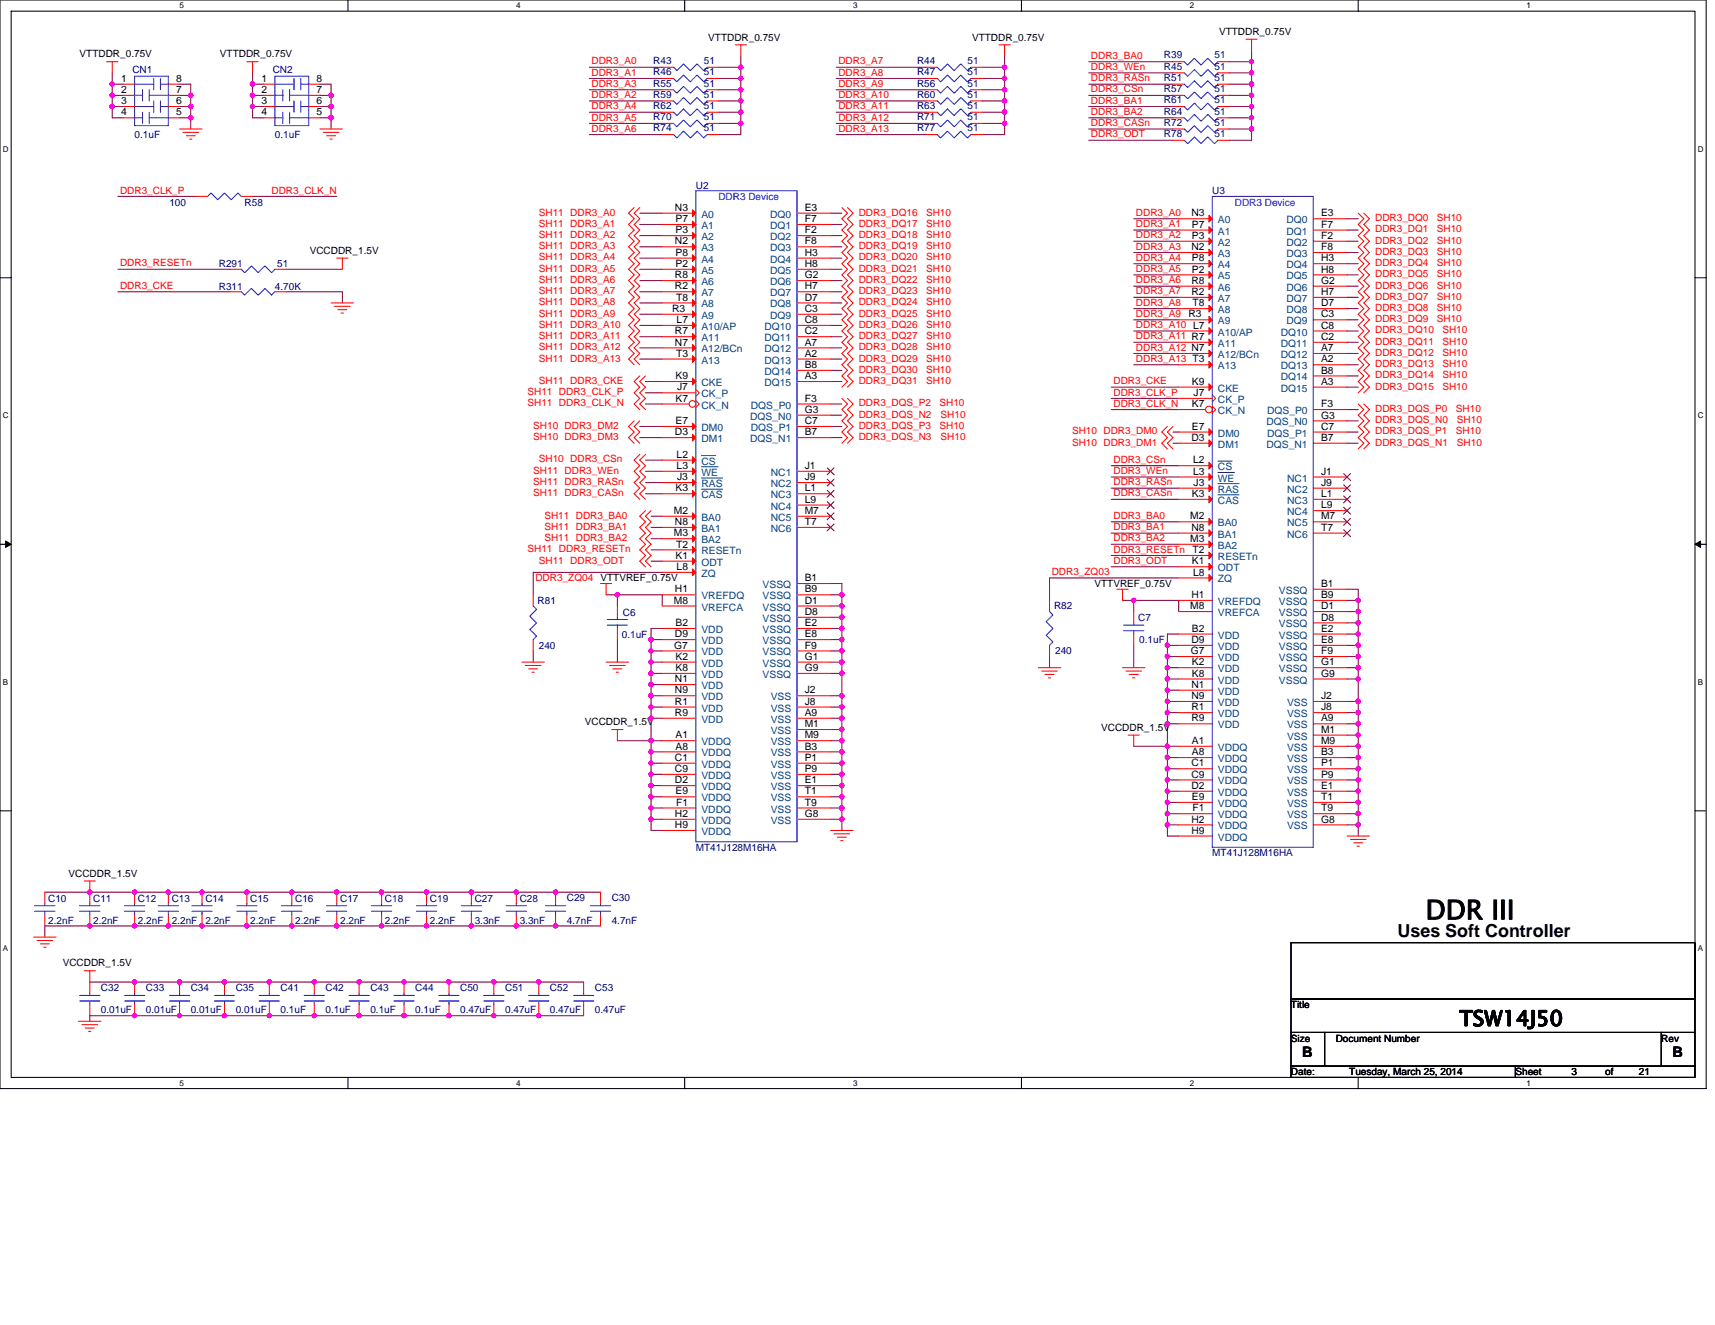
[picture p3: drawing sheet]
<svg xmlns="http://www.w3.org/2000/svg" width="279mm" height="216mm" viewBox="0 0 279 216" stroke-linecap="round" stroke-linejoin="round" font-family="sans-serif">
<defs><g id="words">
<text font-size="4.4" x="232.2" y="149.8">DDR III</text>
<text font-size="3.5" x="237.7" y="167.2">TSW14J50</text>
<text font-size="2.9" x="227.7" y="152.7">Uses Soft Controller</text>
<g font-size="2.4">
<text x="212.1" y="172.3">B</text>
<text x="272.5" y="172.3">B</text>
</g>
<g font-size="1.7">
<text x="19.7" y="13.3">1</text>
<text x="19.7" y="15.2">2</text>
<text x="19.7" y="17">3</text>
<text x="28.7" y="17">6</text>
<text x="28.7" y="15.2">7</text>
<text x="28.7" y="13.3">8</text>
<text x="42.6" y="13.3">1</text>
<text x="42.6" y="15.2">2</text>
<text x="42.6" y="17">3</text>
<text x="51.6" y="17">6</text>
<text x="51.6" y="15.2">7</text>
<text x="51.6" y="13.3">8</text>
<text x="19.7" y="18.8">4</text>
<text x="28.7" y="18.8">5</text>
<text x="42.6" y="18.8">4</text>
<text x="51.6" y="18.8">5</text>
<text x="110" y="34.4">N3</text>
<text x="131.1" y="34.4">E3</text>
<text x="194.1" y="35.3">N3</text>
<text x="215.2" y="35.3">E3</text>
<text x="110" y="39.8">N2</text>
<text x="110" y="41.7">P8</text>
<text x="110" y="38">P3</text>
<text x="110" y="36.2">P7</text>
<text x="131.1" y="36.2">F7</text>
<text x="131.1" y="38">F2</text>
<text x="131.1" y="39.8">F8</text>
<text x="131.1" y="41.7">H3</text>
<text x="194.1" y="40.8">N2</text>
<text x="194.2" y="38.9">P3</text>
<text x="194.2" y="37.1">P7</text>
<text x="215.2" y="37.1">F7</text>
<text x="215.2" y="38.9">F2</text>
<text x="215.2" y="40.8">F8</text>
<text x="110" y="47.2">R2</text>
<text x="110" y="45.3">R8</text>
<text x="110" y="43.5">P2</text>
<text x="131.1" y="43.5">H8</text>
<text x="131.1" y="45.3">G2</text>
<text x="131.1" y="47.2">H7</text>
<text x="194.1" y="46.2">R8</text>
<text x="194.2" y="44.4">P2</text>
<text x="194.2" y="42.6">P8</text>
<text x="215.2" y="42.6">H3</text>
<text x="215.2" y="44.4">H8</text>
<text x="215.2" y="46.2">G2</text>
<text x="109.5" y="50.8">R3</text>
<text x="110.2" y="49">T8</text>
<text x="110.2" y="52.6">L7</text>
<text x="131.1" y="49">D7</text>
<text x="131.1" y="50.8">C3</text>
<text x="131.1" y="52.6">C8</text>
<text x="193.6" y="51.7">R3</text>
<text x="194.1" y="48.1">R2</text>
<text x="194.3" y="49.9">T8</text>
<text x="215.2" y="53.6">C8</text>
<text x="215.2" y="48.1">H7</text>
<text x="215.2" y="49.9">D7</text>
<text x="215.2" y="51.7">C3</text>
<text x="110" y="54.5">R7</text>
<text x="110" y="56.3">N7</text>
<text x="110.2" y="58.1">T3</text>
<text x="131.1" y="54.5">C2</text>
<text x="131.1" y="56.3">A7</text>
<text x="131.1" y="58.1">A2</text>
<text x="131.1" y="60">B8</text>
<text x="215.2" y="55.4">C2</text>
<text x="215.2" y="57.2">A7</text>
<text x="215.2" y="59.1">A2</text>
<text x="110" y="65.4">K7</text>
<text x="110" y="61.8">K9</text>
<text x="110.3" y="63.6">J7</text>
<text x="131.1" y="65.4">F3</text>
<text x="131.1" y="61.8">A3</text>
<text x="194.2" y="62.7">K9</text>
<text x="194.5" y="64.5">J7</text>
<text x="215.2" y="60.9">B8</text>
<text x="215.2" y="62.7">A3</text>
<text x="110" y="70.9">D3</text>
<text x="110" y="69.1">E7</text>
<text x="131.1" y="69.1">C7</text>
<text x="131.1" y="67.3">G3</text>
<text x="131.1" y="70.9">B7</text>
<text x="194.1" y="71.8">D3</text>
<text x="194.2" y="66.4">K7</text>
<text x="194.2" y="70">E7</text>
<text x="215.2" y="66.4">F3</text>
<text x="215.2" y="70">C7</text>
<text x="215.2" y="68.2">G3</text>
<text x="215.2" y="71.8">B7</text>
<text x="110.2" y="76.4">L3</text>
<text x="110.2" y="74.6">L2</text>
<text x="131.1" y="76.4">J1</text>
<text x="194.4" y="77.3">L3</text>
<text x="194.4" y="75.5">L2</text>
<text x="215.2" y="77.3">J1</text>
<text x="109.8" y="83.7">M2</text>
<text x="110" y="80.1">K3</text>
<text x="110.3" y="78.3">J3</text>
<text x="131.1" y="81.9">L9</text>
<text x="131.1" y="83.7">M7</text>
<text x="131.1" y="80.1">L1</text>
<text x="131.1" y="78.3">J9</text>
<text x="194.2" y="81">K3</text>
<text x="194.5" y="79.2">J3</text>
<text x="215.2" y="82.8">L9</text>
<text x="215.2" y="81">L1</text>
<text x="215.2" y="79.2">J9</text>
<text x="109.8" y="87.4">M3</text>
<text x="110" y="85.6">N8</text>
<text x="110.2" y="89.2">T2</text>
<text x="131.1" y="85.6">T7</text>
<text x="193.9" y="84.6">M2</text>
<text x="193.9" y="88.3">M3</text>
<text x="194.1" y="86.5">N8</text>
<text x="215.2" y="84.6">M7</text>
<text x="215.2" y="86.5">T7</text>
<text x="110" y="91.1">K1</text>
<text x="110.2" y="92.9">L8</text>
<text x="131.1" y="94.7">B1</text>
<text x="194.2" y="92">K1</text>
<text x="194.3" y="90.1">T2</text>
<text x="194.4" y="93.8">L8</text>
<text x="215.2" y="95.6">B1</text>
<text x="109.8" y="98.4">M8</text>
<text x="110" y="96.5">H1</text>
<text x="131.1" y="96.5">B9</text>
<text x="131.1" y="98.4">D1</text>
<text x="131.1" y="100.2">D8</text>
<text x="193.9" y="99.3">M8</text>
<text x="194.1" y="97.5">H1</text>
<text x="215.2" y="97.5">B9</text>
<text x="215.2" y="99.3">D1</text>
<text x="215.2" y="101.1">D8</text>
<text x="109.9" y="105.7">G7</text>
<text x="110" y="103.8">D9</text>
<text x="110" y="102">B2</text>
<text x="110" y="107.5">K2</text>
<text x="131.1" y="102">E2</text>
<text x="131.1" y="103.8">E8</text>
<text x="131.1" y="105.7">F9</text>
<text x="131.1" y="107.5">G1</text>
<text x="194" y="106.6">G7</text>
<text x="194.1" y="104.8">D9</text>
<text x="194.2" y="102.9">B2</text>
<text x="215.2" y="102.9">E2</text>
<text x="215.2" y="104.8">E8</text>
<text x="215.2" y="106.6">F9</text>
<text x="110" y="111.2">N1</text>
<text x="110" y="113">N9</text>
<text x="110" y="109.3">K8</text>
<text x="131.1" y="109.3">G9</text>
<text x="131.1" y="113">J2</text>
<text x="194.1" y="112.1">N1</text>
<text x="194.1" y="113.9">N9</text>
<text x="194.2" y="108.4">K2</text>
<text x="194.2" y="110.3">K8</text>
<text x="215.2" y="108.4">G1</text>
<text x="215.2" y="110.3">G9</text>
<text x="215.2" y="113.9">J2</text>
<text x="110" y="114.8">R1</text>
<text x="110" y="116.6">R9</text>
<text x="131.1" y="116.6">A9</text>
<text x="131.1" y="114.8">J8</text>
<text x="131.1" y="118.5">M1</text>
<text x="194.1" y="115.7">R1</text>
<text x="194.1" y="117.6">R9</text>
<text x="215.2" y="117.6">A9</text>
<text x="215.2" y="115.7">J8</text>
<text x="215.2" y="119.4">M1</text>
<text x="110" y="124">C1</text>
<text x="110" y="125.8">C9</text>
<text x="110" y="120.3">A1</text>
<text x="110" y="122.1">A8</text>
<text x="131.1" y="122.1">B3</text>
<text x="131.1" y="120.3">M9</text>
<text x="131.1" y="124">P1</text>
<text x="131.1" y="125.8">P9</text>
<text x="194.1" y="124.9">C1</text>
<text x="194.2" y="121.2">A1</text>
<text x="194.2" y="123.1">A8</text>
<text x="215.2" y="123.1">B3</text>
<text x="215.2" y="121.2">M9</text>
<text x="215.2" y="124.9">P1</text>
<text x="110" y="127.6">D2</text>
<text x="110" y="129.5">E9</text>
<text x="110.2" y="131.3">F1</text>
<text x="131.1" y="127.6">E1</text>
<text x="131.1" y="129.5">T1</text>
<text x="131.1" y="131.3">T9</text>
<text x="194.1" y="126.7">C9</text>
<text x="194.1" y="128.5">D2</text>
<text x="194.2" y="130.4">E9</text>
<text x="215.2" y="128.5">E1</text>
<text x="215.2" y="126.7">P9</text>
<text x="215.2" y="130.4">T1</text>
<text x="110" y="134.9">H9</text>
<text x="110" y="133.1">H2</text>
<text x="131.1" y="133.1">G8</text>
<text x="194.1" y="135.8">H9</text>
<text x="194.1" y="134">H2</text>
<text x="194.3" y="132.2">F1</text>
<text x="215.2" y="134">G8</text>
<text x="215.2" y="132.2">T9</text>
</g>
<g font-size="1.7" fill="#004080">
<text x="114.3" y="35.5">A0</text>
<text x="125.5" y="35.5">DQ0</text>
<text x="114.3" y="41">A3</text>
<text x="114.3" y="39.1">A2</text>
<text x="114.3" y="37.3">A1</text>
<text x="125.5" y="37.3">DQ1</text>
<text x="125.5" y="39.1">DQ2</text>
<text x="125.5" y="41">DQ3</text>
<text x="198.4" y="41.9">A3</text>
<text x="198.4" y="40">A2</text>
<text x="198.4" y="38.2">A1</text>
<text x="198.4" y="36.4">A0</text>
<text x="209.6" y="36.4">DQ0</text>
<text x="209.6" y="38.2">DQ1</text>
<text x="209.6" y="40">DQ2</text>
<text x="209.6" y="41.9">DQ3</text>
<text x="114.3" y="44.6">A5</text>
<text x="114.3" y="42.8">A4</text>
<text x="114.3" y="46.5">A6</text>
<text x="125.5" y="42.8">DQ4</text>
<text x="125.5" y="44.6">DQ5</text>
<text x="125.5" y="46.5">DQ6</text>
<text x="198.4" y="45.5">A5</text>
<text x="198.4" y="43.7">A4</text>
<text x="198.4" y="47.4">A6</text>
<text x="209.6" y="43.7">DQ4</text>
<text x="209.6" y="45.5">DQ5</text>
<text x="209.6" y="47.4">DQ6</text>
<text x="114.3" y="53.8">A10/AP</text>
<text x="114.3" y="51.9">A9</text>
<text x="114.3" y="50.1">A8</text>
<text x="114.3" y="48.3">A7</text>
<text x="124.5" y="53.8">DQ10</text>
<text x="125.5" y="48.3">DQ7</text>
<text x="125.5" y="50.1">DQ8</text>
<text x="125.5" y="51.9">DQ9</text>
<text x="198.4" y="52.9">A9</text>
<text x="198.4" y="51">A8</text>
<text x="198.4" y="49.2">A7</text>
<text x="209.6" y="49.2">DQ7</text>
<text x="209.6" y="51">DQ8</text>
<text x="209.6" y="52.9">DQ9</text>
<text x="114.3" y="55.6">A11</text>
<text x="114.3" y="57.4">A12/BCn</text>
<text x="114.3" y="59.2">A13</text>
<text x="124.5" y="55.6">DQ11</text>
<text x="124.5" y="57.4">DQ12</text>
<text x="124.5" y="59.2">DQ13</text>
<text x="198.4" y="54.7">A10/AP</text>
<text x="198.4" y="56.5">A11</text>
<text x="198.4" y="58.3">A12/BCn</text>
<text x="208.7" y="54.7">DQ10</text>
<text x="208.7" y="56.5">DQ11</text>
<text x="208.7" y="58.3">DQ12</text>
<text x="114.3" y="62.9">CKE</text>
<text x="114.3" y="64.7">CK_P</text>
<text x="124.5" y="61.1">DQ14</text>
<text x="124.5" y="62.9">DQ15</text>
<text x="198.4" y="63.8">CKE</text>
<text x="198.4" y="60.2">A13</text>
<text x="198.4" y="65.7">CK_P</text>
<text x="208.7" y="60.2">DQ13</text>
<text x="208.7" y="62">DQ14</text>
<text x="208.7" y="63.8">DQ15</text>
<text x="114.3" y="66.6">CK_N</text>
<text x="114.3" y="70.2">DM0</text>
<text x="122.2" y="68.4">DQS_N0</text>
<text x="122.3" y="66.6">DQS_P0</text>
<text x="122.3" y="70.2">DQS_P1</text>
<text x="198.4" y="67.5">CK_N</text>
<text x="198.4" y="71.1">DM0</text>
<text x="206.3" y="69.3">DQS_N0</text>
<text x="206.4" y="67.5">DQS_P0</text>
<text x="206.4" y="71.1">DQS_P1</text>
<text x="114.3" y="77.5">WE</text>
<text x="114.3" y="75.7">CS</text>
<text x="114.3" y="72.1">DM1</text>
<text x="122.2" y="72.1">DQS_N1</text>
<text x="125.6" y="77.5">NC1</text>
<text x="198.4" y="76.6">CS</text>
<text x="198.4" y="73">DM1</text>
<text x="206.3" y="73">DQS_N1</text>
<text x="114.3" y="79.4">RAS</text>
<text x="114.3" y="81.2">CAS</text>
<text x="125.6" y="83">NC4</text>
<text x="125.6" y="81.2">NC3</text>
<text x="125.6" y="79.4">NC2</text>
<text x="198.4" y="78.5">WE</text>
<text x="198.4" y="80.3">RAS</text>
<text x="198.4" y="82.1">CAS</text>
<text x="209.7" y="83.9">NC4</text>
<text x="209.7" y="78.5">NC1</text>
<text x="209.7" y="82.1">NC3</text>
<text x="209.7" y="80.3">NC2</text>
<text x="114.3" y="84.9">BA0</text>
<text x="114.3" y="86.7">BA1</text>
<text x="114.3" y="88.5">BA2</text>
<text x="125.6" y="84.9">NC5</text>
<text x="125.6" y="86.7">NC6</text>
<text x="198.4" y="85.8">BA0</text>
<text x="198.4" y="87.6">BA1</text>
<text x="198.4" y="89.4">BA2</text>
<text x="209.7" y="85.8">NC5</text>
<text x="209.7" y="87.6">NC6</text>
<text x="114.3" y="90.3">RESETn</text>
<text x="114.3" y="94">ZQ</text>
<text x="114.3" y="92.2">ODT</text>
<text x="124.2" y="95.8">VSSQ</text>
<text x="198.4" y="91.2">RESETn</text>
<text x="198.4" y="94.9">ZQ</text>
<text x="198.4" y="93.1">ODT</text>
<text x="114.3" y="97.7">VREFDQ</text>
<text x="114.3" y="99.5">VREFCA</text>
<text x="124.2" y="97.7">VSSQ</text>
<text x="124.2" y="99.5">VSSQ</text>
<text x="124.2" y="101.3">VSSQ</text>
<text x="198.4" y="98.6">VREFDQ</text>
<text x="198.4" y="100.4">VREFCA</text>
<text x="208.4" y="96.8">VSSQ</text>
<text x="208.4" y="98.6">VSSQ</text>
<text x="208.4" y="100.4">VSSQ</text>
<text x="114.3" y="103.1">VDD</text>
<text x="114.3" y="105">VDD</text>
<text x="114.3" y="106.8">VDD</text>
<text x="124.2" y="103.1">VSSQ</text>
<text x="124.2" y="105">VSSQ</text>
<text x="124.2" y="106.8">VSSQ</text>
<text x="198.4" y="104.1">VDD</text>
<text x="198.4" y="105.9">VDD</text>
<text x="198.4" y="107.7">VDD</text>
<text x="208.4" y="102.2">VSSQ</text>
<text x="208.4" y="104.1">VSSQ</text>
<text x="208.4" y="105.9">VSSQ</text>
<text x="208.4" y="107.7">VSSQ</text>
<text x="114.3" y="108.6">VDD</text>
<text x="114.3" y="110.5">VDD</text>
<text x="114.3" y="112.3">VDD</text>
<text x="124.2" y="108.6">VSSQ</text>
<text x="124.2" y="110.5">VSSQ</text>
<text x="198.4" y="109.5">VDD</text>
<text x="198.4" y="111.4">VDD</text>
<text x="198.4" y="113.2">VDD</text>
<text x="208.4" y="109.5">VSSQ</text>
<text x="208.4" y="111.4">VSSQ</text>
<text x="114.3" y="114.1">VDD</text>
<text x="114.3" y="116">VDD</text>
<text x="114.3" y="117.8">VDD</text>
<text x="125.6" y="117.8">VSS</text>
<text x="125.6" y="114.1">VSS</text>
<text x="125.6" y="116">VSS</text>
<text x="125.6" y="119.6">VSS</text>
<text x="198.4" y="115">VDD</text>
<text x="198.4" y="116.9">VDD</text>
<text x="198.4" y="118.7">VDD</text>
<text x="209.7" y="118.7">VSS</text>
<text x="209.7" y="115">VSS</text>
<text x="209.7" y="116.9">VSS</text>
<text x="114.3" y="121.4">VDDQ</text>
<text x="114.3" y="123.3">VDDQ</text>
<text x="114.3" y="125.1">VDDQ</text>
<text x="125.6" y="123.3">VSS</text>
<text x="125.6" y="121.4">VSS</text>
<text x="125.6" y="125.1">VSS</text>
<text x="198.4" y="122.3">VDDQ</text>
<text x="198.4" y="124.2">VDDQ</text>
<text x="209.7" y="124.2">VSS</text>
<text x="209.7" y="120.5">VSS</text>
<text x="209.7" y="122.3">VSS</text>
<text x="114.3" y="126.9">VDDQ</text>
<text x="114.3" y="128.8">VDDQ</text>
<text x="114.3" y="130.6">VDDQ</text>
<text x="125.6" y="128.8">VSS</text>
<text x="125.6" y="126.9">VSS</text>
<text x="125.6" y="130.6">VSS</text>
<text x="198.4" y="126">VDDQ</text>
<text x="198.4" y="127.8">VDDQ</text>
<text x="198.4" y="129.7">VDDQ</text>
<text x="198.4" y="131.5">VDDQ</text>
<text x="209.7" y="129.7">VSS</text>
<text x="209.7" y="126">VSS</text>
<text x="209.7" y="127.8">VSS</text>
<text x="209.7" y="131.5">VSS</text>
<text x="114.3" y="136.1">VDDQ</text>
<text x="114.3" y="132.4">VDDQ</text>
<text x="114.3" y="134.2">VDDQ</text>
<text x="125.6" y="134.2">VSS</text>
<text x="125.6" y="132.4">VSS</text>
<text x="198.4" y="137">VDDQ</text>
<text x="198.4" y="133.3">VDDQ</text>
<text x="198.4" y="135.1">VDDQ</text>
<text x="209.7" y="135.1">VSS</text>
<text x="209.7" y="133.3">VSS</text>
</g>
<g font-size="1.6">
<text x="198.6" y="5.7">VTTDDR_0.75V</text>
<text x="13" y="9.3">VTTDDR_0.75V</text>
<text x="35.8" y="9.3">VTTDDR_0.75V</text>
<text x="115.4" y="6.6">VTTDDR_0.75V</text>
<text x="158.4" y="6.6">VTTDDR_0.75V</text>
<text x="50.5" y="41.3">VCCDDR_1.5V</text>
<text x="97.8" y="94.7">VTTVREF_0.75V</text>
<text x="178.3" y="95.7">VTTVREF_0.75V</text>
<text x="95.3" y="118.2">VCCDDR_1.5V</text>
<text x="179.4" y="119.1">VCCDDR_1.5V</text>
<text x="11.2" y="142.8">VCCDDR_1.5V</text>
<text x="10.2" y="157.5">VCCDDR_1.5V</text>
<text x="210.3" y="164.2">Title</text>
<text x="210.3" y="169.7">Size</text>
<text x="217.6" y="169.7">Document Number</text>
<text x="270.7" y="169.7">Rev</text>
<text x="210.3" y="175.2">Date:</text>
<text x="219.8" y="175.2">Tuesday, March 25, 2014</text>
<text x="246.9" y="175.2">Sheet</text>
<text x="256" y="175.2">3</text>
<text x="261.5" y="175.2">of</text>
<text x="267" y="175.2">21</text>
</g>
<g font-size="1.6" fill="#000080">
<text x="21.6" y="11.9">CN1</text>
<text x="44.4" y="11.9">CN2</text>
<text x="106.4" y="10.4">R43</text>
<text x="114.7" y="10.4">51</text>
<text x="149.4" y="10.4">R44</text>
<text x="157.6" y="10.4">51</text>
<text x="189.6" y="9.5">R39</text>
<text x="189.6" y="11.3">R45</text>
<text x="197.9" y="9.5">51</text>
<text x="197.9" y="11.3">51</text>
<text x="106.4" y="15.9">R59</text>
<text x="106.4" y="17.8">R62</text>
<text x="106.4" y="12.3">R46</text>
<text x="106.4" y="14.1">R55</text>
<text x="114.7" y="15.9">51</text>
<text x="114.7" y="17.8">51</text>
<text x="114.7" y="12.3">51</text>
<text x="114.7" y="14.1">51</text>
<text x="149.4" y="17.8">R63</text>
<text x="149.4" y="12.3">R47</text>
<text x="149.4" y="14.1">R56</text>
<text x="149.4" y="15.9">R60</text>
<text x="157.6" y="17.8">51</text>
<text x="157.6" y="12.3">51</text>
<text x="157.6" y="14.1">51</text>
<text x="157.6" y="15.9">51</text>
<text x="189.6" y="13.2">R51</text>
<text x="189.6" y="15">R57</text>
<text x="189.6" y="16.8">R61</text>
<text x="197.9" y="13.2">51</text>
<text x="197.9" y="15">51</text>
<text x="197.9" y="16.8">51</text>
<text x="21.9" y="22.5">0.1uF</text>
<text x="44.8" y="22.5">0.1uF</text>
<text x="106.4" y="19.6">R70</text>
<text x="106.4" y="21.4">R74</text>
<text x="114.7" y="19.6">51</text>
<text x="114.7" y="21.4">51</text>
<text x="149.4" y="21.4">R77</text>
<text x="149.4" y="19.6">R71</text>
<text x="157.6" y="21.4">51</text>
<text x="157.6" y="19.6">51</text>
<text x="189.6" y="18.7">R64</text>
<text x="189.6" y="22.3">R78</text>
<text x="189.6" y="20.5">R72</text>
<text x="197.9" y="18.7">51</text>
<text x="197.9" y="22.3">51</text>
<text x="197.9" y="20.5">51</text>
<text x="27.6" y="33.5">100</text>
<text x="39.9" y="33.5">R58</text>
<text x="113.4" y="30.7">U2</text>
<text x="197.5" y="31.6">U3</text>
<text x="35.6" y="47.2">R311</text>
<text x="35.6" y="43.5">R291</text>
<text x="44.8" y="47.2">4.70K</text>
<text x="45.2" y="43.5">51</text>
<text x="87.6" y="98.4">R81</text>
<text x="101.5" y="100.4">C6</text>
<text x="171.7" y="99.3">R82</text>
<text x="185.4" y="101.1">C7</text>
<text x="87.8" y="105.7">240</text>
<text x="101.3" y="103.9">0.1uF</text>
<text x="171.9" y="106.6">240</text>
<text x="185.6" y="104.8">0.1uF</text>
<text x="113.4" y="138.6">MT41J128M16HA</text>
<text x="197.5" y="139.6">MT41J128M16HA</text>
<text x="7.9" y="147">C10</text>
<text x="15.2" y="147">C11</text>
<text x="22.5" y="147">C12</text>
<text x="28" y="147">C13</text>
<text x="33.5" y="147">C14</text>
<text x="40.8" y="147">C15</text>
<text x="48.1" y="147">C16</text>
<text x="55.4" y="147">C17</text>
<text x="62.7" y="147">C18</text>
<text x="70" y="147">C19</text>
<text x="77.3" y="147">C27</text>
<text x="84.7" y="147">C28</text>
<text x="92.4" y="146.9">C29</text>
<text x="99.7" y="146.9">C30</text>
<text x="7.9" y="150.5">2.2nF</text>
<text x="15.2" y="150.5">2.2nF</text>
<text x="22.5" y="150.5">2.2nF</text>
<text x="28" y="150.5">2.2nF</text>
<text x="33.5" y="150.5">2.2nF</text>
<text x="40.8" y="150.5">2.2nF</text>
<text x="48.1" y="150.5">2.2nF</text>
<text x="55.4" y="150.5">2.2nF</text>
<text x="62.7" y="150.5">2.2nF</text>
<text x="70" y="150.5">2.2nF</text>
<text x="77.3" y="150.5">3.3nF</text>
<text x="84.7" y="150.5">3.3nF</text>
<text x="92.4" y="150.5">4.7nF</text>
<text x="99.7" y="150.5">4.7nF</text>
<text x="16.4" y="161.5">C32</text>
<text x="23.8" y="161.5">C33</text>
<text x="31.1" y="161.5">C34</text>
<text x="38.4" y="161.5">C35</text>
<text x="45.7" y="161.5">C41</text>
<text x="53" y="161.5">C42</text>
<text x="60.3" y="161.5">C43</text>
<text x="67.6" y="161.5">C44</text>
<text x="75" y="161.5">C50</text>
<text x="82.3" y="161.5">C51</text>
<text x="89.6" y="161.5">C52</text>
<text x="96.9" y="161.5">C53</text>
<text x="16.4" y="165.1">0.01uF</text>
<text x="23.8" y="165.1">0.01uF</text>
<text x="31.1" y="165.1">0.01uF</text>
<text x="38.4" y="165.1">0.01uF</text>
<text x="45.7" y="165.1">0.1uF</text>
<text x="53" y="165.1">0.1uF</text>
<text x="60.3" y="165.1">0.1uF</text>
<text x="67.6" y="165.1">0.1uF</text>
<text x="75" y="165.1">0.47uF</text>
<text x="82.3" y="165.1">0.47uF</text>
<text x="89.6" y="165.1">0.47uF</text>
<text x="96.9" y="165.1">0.47uF</text>
</g>
<g font-size="1.6" fill="#f00">
<text x="96.4" y="10.5">DDR3_A0</text>
<text x="136.6" y="10.5">DDR3_A7</text>
<text x="177.7" y="9.6">DDR3_BA0</text>
<text x="177.7" y="11.4">DDR3_WEn</text>
<text x="96.4" y="16">DDR3_A2</text>
<text x="96.4" y="17.8">DDR3_A4</text>
<text x="96.4" y="12.3">DDR3_A1</text>
<text x="96.4" y="14.2">DDR3_A3</text>
<text x="136.6" y="14.2">DDR3_A9</text>
<text x="136.6" y="17.8">DDR3_A11</text>
<text x="136.6" y="12.3">DDR3_A8</text>
<text x="136.6" y="16">DDR3_A10</text>
<text x="177.7" y="16.9">DDR3_BA1</text>
<text x="177.7" y="13.3">DDR3_RASn</text>
<text x="177.7" y="15.1">DDR3_CSn</text>
<text x="96.4" y="19.6">DDR3_A5</text>
<text x="96.4" y="21.5">DDR3_A6</text>
<text x="136.6" y="19.6">DDR3_A12</text>
<text x="136.6" y="21.5">DDR3_A13</text>
<text x="177.7" y="20.6">DDR3_CASn</text>
<text x="177.7" y="22.4">DDR3_ODT</text>
<text x="177.7" y="18.7">DDR3_BA2</text>
<text x="19.6" y="31.5">DDR3_CLK_P</text>
<text x="44.2" y="31.5">DDR3_CLK_N</text>
<text x="87.8" y="35.1">SH11 DDR3_A0</text>
<text x="139.9" y="35.1">DDR3_DQ16</text>
<text x="150.9" y="35.1">SH10</text>
<text x="185.1" y="35.2">DDR3_A0</text>
<text x="87.8" y="37">SH11 DDR3_A1</text>
<text x="87.8" y="38.8">SH11 DDR3_A2</text>
<text x="87.8" y="40.6">SH11 DDR3_A3</text>
<text x="139.9" y="37">DDR3_DQ17</text>
<text x="139.9" y="38.8">DDR3_DQ18</text>
<text x="139.9" y="40.6">DDR3_DQ19</text>
<text x="150.9" y="37">SH10</text>
<text x="150.9" y="38.8">SH10</text>
<text x="150.9" y="40.6">SH10</text>
<text x="185.1" y="37">DDR3_A1</text>
<text x="185.1" y="38.8">DDR3_A2</text>
<text x="185.1" y="40.7">DDR3_A3</text>
<text x="224" y="36">DDR3_DQ0</text>
<text x="224" y="37.9">DDR3_DQ1</text>
<text x="224" y="39.7">DDR3_DQ2</text>
<text x="224" y="41.5">DDR3_DQ3</text>
<text x="234.1" y="36">SH10</text>
<text x="234.1" y="37.9">SH10</text>
<text x="234.1" y="39.7">SH10</text>
<text x="234.1" y="41.5">SH10</text>
<text x="19.6" y="47.1">DDR3_CKE</text>
<text x="19.6" y="43.4">DDR3_RESETn</text>
<text x="87.8" y="42.4">SH11 DDR3_A4</text>
<text x="87.8" y="44.3">SH11 DDR3_A5</text>
<text x="87.8" y="46.1">SH11 DDR3_A6</text>
<text x="87.8" y="47.9">SH11 DDR3_A7</text>
<text x="139.9" y="42.4">DDR3_DQ20</text>
<text x="139.9" y="44.3">DDR3_DQ21</text>
<text x="139.9" y="46.1">DDR3_DQ22</text>
<text x="139.9" y="47.9">DDR3_DQ23</text>
<text x="150.9" y="42.4">SH10</text>
<text x="150.9" y="44.3">SH10</text>
<text x="150.9" y="46.1">SH10</text>
<text x="150.9" y="47.9">SH10</text>
<text x="185.1" y="44.3">DDR3_A5</text>
<text x="185.1" y="46.2">DDR3_A6</text>
<text x="185.1" y="48">DDR3_A7</text>
<text x="185.1" y="42.5">DDR3_A4</text>
<text x="224" y="43.3">DDR3_DQ4</text>
<text x="224" y="45.2">DDR3_DQ5</text>
<text x="224" y="47">DDR3_DQ6</text>
<text x="234.1" y="43.3">SH10</text>
<text x="234.1" y="45.2">SH10</text>
<text x="234.1" y="47">SH10</text>
<text x="87.8" y="49.8">SH11 DDR3_A8</text>
<text x="87.8" y="51.6">SH11 DDR3_A9</text>
<text x="87.8" y="53.4">SH11 DDR3_A10</text>
<text x="139.9" y="49.8">DDR3_DQ24</text>
<text x="139.9" y="51.6">DDR3_DQ25</text>
<text x="139.9" y="53.4">DDR3_DQ26</text>
<text x="150.9" y="49.8">SH10</text>
<text x="150.9" y="51.6">SH10</text>
<text x="150.9" y="53.4">SH10</text>
<text x="185.1" y="49.8">DDR3_A8</text>
<text x="185.1" y="51.6">DDR3_A9</text>
<text x="185.1" y="53.5">DDR3_A10 L7</text>
<text x="224" y="48.8">DDR3_DQ7</text>
<text x="224" y="50.7">DDR3_DQ8</text>
<text x="224" y="52.5">DDR3_DQ9</text>
<text x="234.1" y="48.8">SH10</text>
<text x="234.1" y="50.7">SH10</text>
<text x="234.1" y="52.5">SH10</text>
<text x="87.8" y="55.2">SH11 DDR3_A11</text>
<text x="87.8" y="57.1">SH11 DDR3_A12</text>
<text x="87.8" y="58.9">SH11 DDR3_A13</text>
<text x="139.9" y="55.2">DDR3_DQ27</text>
<text x="139.9" y="57.1">DDR3_DQ28</text>
<text x="139.9" y="58.9">DDR3_DQ29</text>
<text x="150.9" y="55.2">SH10</text>
<text x="150.9" y="57.1">SH10</text>
<text x="150.9" y="58.9">SH10</text>
<text x="185.1" y="55.3">DDR3_A11 R7</text>
<text x="185.1" y="57.1">DDR3_A12 N7</text>
<text x="185.1" y="59">DDR3_A13 T3</text>
<text x="224" y="54.3">DDR3_DQ10</text>
<text x="224" y="56.2">DDR3_DQ11</text>
<text x="224" y="58">DDR3_DQ12</text>
<text x="224" y="59.8">DDR3_DQ13</text>
<text x="235" y="54.3">SH10</text>
<text x="235" y="56.2">SH10</text>
<text x="235" y="58">SH10</text>
<text x="235" y="59.8">SH10</text>
<text x="85.9" y="64.4">SH11 DDR3_CLK_P</text>
<text x="87.8" y="62.5">SH11 DDR3_CKE</text>
<text x="139.9" y="60.7">DDR3_DQ30</text>
<text x="139.9" y="62.5">DDR3_DQ31</text>
<text x="150.9" y="60.7">SH10</text>
<text x="150.9" y="62.5">SH10</text>
<text x="181.4" y="64.5">DDR3_CLK_P</text>
<text x="181.4" y="62.6">DDR3_CKE</text>
<text x="224" y="61.6">DDR3_DQ14</text>
<text x="224" y="63.5">DDR3_DQ15</text>
<text x="235" y="61.6">SH10</text>
<text x="235" y="63.5">SH10</text>
<text x="85.9" y="66.2">SH11 DDR3_CLK_N</text>
<text x="86.9" y="69.9">SH10 DDR3_DM2</text>
<text x="86.9" y="71.7">SH10 DDR3_DM3</text>
<text x="139.9" y="66.2">DDR3_DQS_P2</text>
<text x="139.9" y="68.1">DDR3_DQS_N2</text>
<text x="139.9" y="69.9">DDR3_DQS_P3</text>
<text x="139.9" y="71.7">DDR3_DQS_N3</text>
<text x="153.1" y="66.2">SH10</text>
<text x="153.1" y="69.9">SH10</text>
<text x="153.2" y="68.1">SH10</text>
<text x="153.2" y="71.7">SH10</text>
<text x="174.6" y="70.8">SH10 DDR3_DM0</text>
<text x="181.4" y="66.3">DDR3_CLK_N</text>
<text x="224" y="67.1">DDR3_DQS_P0</text>
<text x="224" y="69">DDR3_DQS_N0</text>
<text x="224" y="70.8">DDR3_DQS_P1</text>
<text x="237.2" y="67.1">SH10</text>
<text x="237.2" y="70.8">SH10</text>
<text x="237.4" y="69">SH10</text>
<text x="86.9" y="77.2">SH11 DDR3_WEn</text>
<text x="87.8" y="75.4">SH10 DDR3_CSn</text>
<text x="174.6" y="72.6">SH10 DDR3_DM1</text>
<text x="181.4" y="75.4">DDR3_CSn</text>
<text x="181.4" y="77.3">DDR3_WEn</text>
<text x="224" y="72.6">DDR3_DQS_N1</text>
<text x="237.4" y="72.6">SH10</text>
<text x="86.9" y="79">SH11 DDR3_RASn</text>
<text x="86.9" y="80.8">SH11 DDR3_CASn</text>
<text x="181.4" y="79.1">DDR3_RASn</text>
<text x="181.4" y="80.9">DDR3_CASn</text>
<text x="85.9" y="90">SH11 DDR3_RESETn</text>
<text x="88.7" y="84.5">SH11 DDR3_BA0</text>
<text x="88.7" y="86.3">SH11 DDR3_BA1</text>
<text x="88.7" y="88.2">SH11 DDR3_BA2</text>
<text x="181.4" y="88.2">DDR3_BA2</text>
<text x="181.4" y="86.4">DDR3_BA1</text>
<text x="181.4" y="84.6">DDR3_BA0</text>
<text x="87.2" y="94.6">DDR3_ZQ04</text>
<text x="87.8" y="91.8">SH11 DDR3_ODT</text>
<text x="171.3" y="93.7">DDR3_ZQ03</text>
<text x="181.4" y="90">DDR3_RESETn</text>
<text x="181.4" y="91.9">DDR3_ODT</text>
</g>
<g font-size="1.6" fill="#00f">
<text x="117" y="32.6">DDR3 Device</text>
<text x="201.2" y="33.5">DDR3 Device</text>
</g>
<g font-size="1.3">
<text x="29.3" y="1.4">5</text>
<text x="84.1" y="1.4">4</text>
<text x="139" y="1.4">3</text>
<text x="193.8" y="1.4">2</text>
<text x="248.7" y="1.4">1</text>
<text x=".5" y="24.7">D</text>
<text x="276.6" y="24.7">D</text>
<text x=".5" y="68.2">C</text>
<text x="276.6" y="68.2">C</text>
<text x=".5" y="111.6">B</text>
<text x="276.6" y="111.6">B</text>
<text x=".5" y="155">A</text>
<text x="276.6" y="155">A</text>
<text x="29.3" y="176.9">5</text>
<text x="84.1" y="176.9">4</text>
<text x="139" y="176.9">3</text>
<text x="193.8" y="176.9">2</text>
<text x="248.7" y="176.9">1</text>
</g>
</g></defs>
<path d="M0 0h278v177.4h-278zM1.8 1.8h274.3v173.8h-274.3z" fill="none" stroke="#000" stroke-width=".17"/>
<g fill="#fff">
<path d="M29.3 .2h.7v1.5h-.7z"/>
<path d="M29.3 175.7h.7v1.5h-.7z"/>
</g>
<path d="M56.7 0v1.8M56.7 175.6v1.8" fill="none" stroke="#000" stroke-width=".17"/>
<g fill="#fff">
<path d="M84.1 .2h.7v1.5h-.7z"/>
<path d="M84.1 175.7h.7v1.5h-.7z"/>
</g>
<path d="M111.5 0v1.8M111.5 175.6v1.8" fill="none" stroke="#000" stroke-width=".17"/>
<g fill="#fff">
<path d="M139 .2h.7v1.5h-.7z"/>
<path d="M139 175.7h.7v1.5h-.7z"/>
</g>
<path d="M166.4 0v1.8M166.4 175.6v1.8" fill="none" stroke="#000" stroke-width=".17"/>
<g fill="#fff">
<path d="M193.8 .2h.8v1.5h-.8z"/>
<path d="M193.8 175.7h.8v1.5h-.8z"/>
</g>
<path d="M221.3 0v1.8M221.3 175.6v1.8" fill="none" stroke="#000" stroke-width=".17"/>
<g fill="#fff">
<path d="M248.7 .2h.7v1.5h-.7z"/>
<path d="M248.7 175.7h.7v1.5h-.7z"/>
<path d="M.5 23.5h.9v1.5h-.9z"/>
<path d="M276.6 23.5h1v1.5h-1z"/>
<path d="M.5 67h.9v1.4h-.9z"/>
<path d="M276.6 67h1v1.4h-1z"/>
</g>
<path d="M0 45.3h1.8M276.1 45.3h1.9" fill="none" stroke="#000" stroke-width=".17"/>
<g fill="#fff">
<path d="M.5 110.4h.8v1.5h-.8z"/>
<path d="M276.6 110.4h.9v1.5h-.9z"/>
</g>
<path d="M0 88.7h1.8M276.1 88.7h1.9" fill="none" stroke="#000" stroke-width=".17"/>
<path d="M.9 88.2l.9 .5-.9 .5zM276.1 88.7l1-.5v1z" fill="#000" stroke="#000" stroke-width=".16"/>
<g fill="#fff">
<path d="M.5 153.8h.8v1.5h-.8z"/>
<path d="M276.6 153.8h.9v1.5h-.9z"/>
</g>
<path d="M0 132.1h1.8M276.1 132.1h1.9M210.3 153.6h65.8v9.2h-65.8zM276.1 153.6v9.2M210.3 162.8h65.8v5.4h-65.8zM210.3 168.2h5.5v5.5h-5.5zM210.3 173.7h36.6v1.9h-36.6zM215.8 168.2h54.9v5.5h-54.9zM246.9 173.7h29.2v1.9h-29.2zM270.7 168.2h5.4v5.5h-5.4z" fill="none" stroke="#000" stroke-width=".17"/>
<g fill="none" stroke="#800040" stroke-width=".17">
<path d="M18.3 13.7h1.8M18.3 15.5h1.8M18.3 17.4h1.8M18.3 13.7v1.8M18.3 11.9v1.8M18.3 15.5v3.7h1.8M29.3 13.7h1.8v1.8M29.3 15.5h1.8M29.3 17.4h1.8M29.3 19.2h1.8M31.1 17.4v1.8M31.1 15.5v1.9"/>
<path d="M31.1 19.2v1.8M41.1 13.7v1.8M41.1 11.9v1.8M41.1 17.4v1.8h1.9M41.1 15.5v1.9M41.1 13.7h1.9M41.1 15.5h1.9M41.1 17.4h1.9M52.1 13.7h1.8v1.8M52.1 15.5h1.8M52.1 17.4h1.8M52.1 19.2h1.8"/>
<path d="M53.9 15.5v3.7M53.9 19.2v1.8M96 16.4h11.9M96 18.3h11.9M96 11h11.9M96 12.8h11.9M96 14.6h11.9M117 18.3h3.7M117 16.4h3.7M117 14.6h3.7M117 12.8h3.7M117 11h3.7"/>
<path d="M120.7 11v1.8M120.7 12.8v1.8M120.7 16.4v1.9M120.7 9.1v1.9M120.7 18.3v1.8M120.7 14.6v1.8M136.2 14.6h14.7M136.2 12.8h14.7M136.2 18.3h14.7M136.2 16.4h14.7M136.2 11h14.7M160 12.8h3.7"/>
<path d="M160 14.6h3.7M160 18.3h3.7M160 16.4h3.7M160 11h3.7M163.7 12.8v1.8M163.7 14.6v1.8M163.7 18.3v1.8M163.7 9.1v1.9M163.7 16.4v1.9M163.7 11v1.8M177.4 17.4h13.7M177.4 10.1h13.7"/>
<path d="M177.4 13.7h13.7M177.4 11.9h13.7M177.4 19.2h13.7M177.4 15.5h13.7M200.2 10.1h3.7M200.2 11.9h3.7M200.2 13.7h3.7M200.2 19.2h3.7M200.2 15.5h3.7M200.2 17.4h3.7M203.9 10.1v1.8M203.9 11.9v1.8"/>
<path d="M203.9 19.2v1.8M203.9 15.5v1.9M203.9 8.2v1.9M203.9 17.4v1.8M203.9 13.7v1.8M19.2 32h12.8M41.1 32h13.8M96 20.1h11.9M96 21.9h11.9M104.2 34.7h3.7M104.2 36.6h3.7M104.2 38.4h3.7"/>
<path d="M117 20.1h3.7M120.7 20.1v1.8h-3.7M135.3 34.7h1.9M135.3 38.4h1.9M135.3 36.6h1.9M136.2 20.1h14.7M136.2 21.9h14.7M160 20.1h3.7M163.7 20.1v1.8h-3.7M177.4 21h13.7M177.4 22.9h13.7M184.7 37.5h7.3"/>
<path d="M184.7 35.6h7.3M184.7 39.3h7.3M200.2 21h3.7M203.9 21v1.9h-3.7M219.5 35.6h1.8M219.5 39.3h1.8M219.5 37.5h1.8M19.2 47.5h18.3M19.2 43.9h18.3M46.6 47.5h9.2v1.9M46.6 43.9h9.2M104.2 40.2h3.7"/>
<path d="M104.2 42.1h3.7M104.2 43.9h3.7M104.2 45.7h3.7M104.2 47.5h3.7M104.2 49.4h3.7M104.2 51.2h3.7M104.2 53h3.7M104.2 54.9h3.7M104.2 56.7h3.7M104.2 58.5h3.7M135.3 47.5h1.9M135.3 58.5h1.9"/>
<path d="M135.3 49.4h1.9M135.3 40.2h1.9M135.3 51.2h1.9M135.3 42.1h1.9M135.3 53h1.9M135.3 43.9h1.9M135.3 54.9h1.9M135.3 45.7h1.9M135.3 56.7h1.9M184.7 44.8h7.3M184.7 46.6h7.3M184.7 55.8h7.3"/>
<path d="M184.7 48.5h7.3M184.7 57.6h7.3M184.7 50.3h7.3M184.7 41.1h7.3M184.7 52.1h7.3M184.7 43h7.3M184.7 53.9h7.3M184.7 59.4h7.3M219.5 48.5h1.8M219.5 59.4h1.8M219.5 50.3h1.8M219.5 41.1h1.8"/>
<path d="M219.5 52.1h1.8M219.5 43h1.8M219.5 53.9h1.8M219.5 44.8h1.8M219.5 55.8h1.8M219.5 46.6h1.8M219.5 57.6h1.8M104.2 69.5h3.7M104.2 71.3h3.7M105.2 76.8h2.7M105.2 75h2.7M105.2 62.2h2.7"/>
<path d="M105.2 64h2.7M105.2 65.8h2.7M105.2 78.6h2.7M135.3 65.8h1.9M135.3 67.6h1.9M135.3 60.3h1.9M135.3 62.2h1.9M135.3 69.5h1.9M135.3 71.3h1.9M181 64.9h11M181 75.9h11M181 77.7h11"/>
<path d="M181 79.5h11M181 63.1h11M181 66.7h11M191.1 70.4h.9M191.1 72.2h.9M219.5 61.3h1.8M219.5 63.1h1.8M219.5 66.7h1.8M219.5 68.6h1.8M219.5 70.4h1.8M219.5 72.2h1.8M98.7 96.9h1.9v1.8"/>
<path d="M100.6 96.9h7.3v1.8M105.2 80.5h2.7M106.1 87.8h1.8M106.1 85.9h1.8M106.1 84.1h1.8M106.1 91.4h1.8M106.1 89.6h1.8M107.9 93.3h-21v3.6M135.3 95.1h1.9v1.8M135.3 96.9h1.9M135.3 98.7h1.9M137.2 98.7v1.9"/>
<path d="M137.2 96.9v1.8M181 88.7h11M181 86.9h11M181 85h11M181 81.4h11M181 90.5h11M181 92.4h11M182.9 97.8h1.8v1.9M184.7 97.8h7.3v1.9M192 94.2h-21v3.6M219.5 96h1.8v1.8M219.5 97.8h1.8"/>
<path d="M219.5 99.7h1.8M221.3 99.7v1.8M221.3 97.8v1.9M86.9 106.1v1.8M100.6 104.2v3.7M106.1 111.5v1.9M106.1 113.4v1.8M106.1 109.7v1.8M106.1 104.2v3.7M106.1 107.9v1.8M106.1 115.2v1.8M106.1 117v3.7"/>
<path d="M106.1 104.2h1.8M106.1 115.2h1.8M106.1 117h1.8M106.1 106.1h1.8M106.1 107.9h1.8M106.1 109.7h1.8M106.1 111.5h1.8M106.1 113.4h1.8M107.9 102.4h-1.8v1.8M135.3 107.9h1.9v1.8M135.3 109.7h1.9M135.3 113.4h1.9"/>
<path d="M135.3 100.6h1.9M135.3 115.2h1.9M135.3 117h1.9M135.3 118.9h1.9M135.3 102.4h1.9M135.3 104.2h1.9M135.3 106.1h1.9M137.2 104.2v1.9M137.2 106.1v1.8M137.2 102.4v1.8M137.2 100.6v1.8M137.2 109.7v3.7"/>
<path d="M137.2 113.4v1.8M137.2 115.2v1.8M137.2 117v1.9M137.2 118.9v1.8M171 107v1.8M184.7 105.2v3.6M190.2 112.5v1.8M190.2 110.6v1.9M190.2 114.3v1.8M190.2 105.2v3.6M190.2 108.8v1.8M190.2 105.2h1.8"/>
<path d="M190.2 116.1h1.8M190.2 117.9h1.8M190.2 107h1.8M190.2 108.8h1.8M190.2 110.6h1.8M190.2 112.5h1.8M190.2 114.3h1.8M190.2 116.1v1.8M190.2 117.9v3.7M192 103.3h-1.8v1.9M219.5 108.8h1.8v1.8M219.5 110.6h1.8"/>
<path d="M219.5 114.3h1.8M219.5 116.1h1.8M219.5 117.9h1.8M219.5 119.8h1.8M219.5 101.5h1.8M219.5 103.3h1.8M219.5 105.2h1.8M219.5 107h1.8M221.3 105.2v1.8M221.3 107v1.8M221.3 103.3v1.9M221.3 101.5v1.8"/>
<path d="M221.3 110.6v3.7M221.3 114.3v1.8M221.3 116.1v1.8M221.3 117.9v1.9M221.3 119.8v1.8M100.6 120.7h5.5M106.1 133.5v1.8h1.8M106.1 131.7v1.8M106.1 120.7v1.8M106.1 122.5v1.9M106.1 124.4v1.8M106.1 126.2v1.8"/>
<path d="M106.1 128v1.8M106.1 129.8v1.9M106.1 133.5h1.8M106.1 120.7h1.8M106.1 122.5h1.8M106.1 124.4h1.8M106.1 126.2h1.8M106.1 128h1.8M106.1 129.8h1.8M106.1 131.7h1.8M135.3 126.2h1.9M135.3 133.5h1.9"/>
<path d="M135.3 131.7h1.9M135.3 120.7h1.9M135.3 129.8h1.9M135.3 122.5h1.9M135.3 124.4h1.9M135.3 128h1.9M137.2 128v1.8M137.2 133.5v1.8M137.2 124.4v1.8M137.2 131.7v1.8M137.2 120.7v1.8M137.2 129.8v1.9"/>
<path d="M137.2 122.5v1.9M137.2 126.2v1.8M184.7 121.6h5.5M190.2 127.1h1.8M190.2 128.9h1.8M190.2 132.6v1.8M190.2 121.6v1.8M190.2 125.3v1.8M190.2 127.1v1.8M190.2 128.9v1.8M190.2 134.4h1.8M190.2 121.6h1.8"/>
<path d="M190.2 123.4h1.8M190.2 125.3h1.8M190.2 130.7h1.8M190.2 132.6h1.8M190.2 134.4v1.8h1.8M190.2 123.4v1.9M190.2 130.7v1.9M219.5 127.1h1.8M219.5 134.4h1.8M219.5 132.6h1.8M219.5 121.6h1.8M219.5 130.7h1.8"/>
<path d="M219.5 123.4h1.8M219.5 125.3h1.8M219.5 128.9h1.8M221.3 127.1v1.8M221.3 128.9v1.8M221.3 134.4v1.8M221.3 125.3v1.8M221.3 132.6v1.8M221.3 121.6v1.8M221.3 130.7v1.9M221.3 123.4v1.9M7.3 145.4h90.5"/>
<path d="M97.8 150.9h-90.5v1.8M14.6 160h80.5M95.1 165.5h-80.5v.9"/>
</g>
<g fill="#f0f" stroke="#f0f" stroke-width=".17">
<circle cx="53.9" cy="17.4" r=".36"/>
<circle cx="41.1" cy="15.5" r=".36"/>
<circle cx="41.1" cy="13.7" r=".36"/>
<circle cx="41.1" cy="17.4" r=".36"/>
<circle cx="53.9" cy="15.5" r=".36"/>
<circle cx="53.9" cy="19.2" r=".36"/>
<circle cx="137.1" cy="106.1" r=".36"/>
<circle cx="137.1" cy="104.2" r=".36"/>
<circle cx="137.1" cy="100.6" r=".36"/>
<circle cx="137.1" cy="98.7" r=".36"/>
<circle cx="137.1" cy="96.9" r=".36"/>
<circle cx="137.1" cy="107.9" r=".36"/>
<circle cx="137.1" cy="128" r=".36"/>
<circle cx="137.1" cy="133.5" r=".36"/>
<circle cx="137.1" cy="113.4" r=".36"/>
<circle cx="137.1" cy="109.7" r=".36"/>
<circle cx="137.1" cy="126.2" r=".36"/>
<circle cx="137.1" cy="115.2" r=".36"/>
<circle cx="137.1" cy="118.8" r=".36"/>
<circle cx="137.1" cy="117" r=".36"/>
<circle cx="137.1" cy="102.4" r=".36"/>
<circle cx="137.1" cy="120.7" r=".36"/>
<circle cx="137.1" cy="131.7" r=".36"/>
<circle cx="137.1" cy="129.8" r=".36"/>
<circle cx="137.1" cy="124.3" r=".36"/>
<circle cx="137.1" cy="122.5" r=".36"/>
<circle cx="31.1" cy="15.5" r=".36"/>
<circle cx="31.1" cy="19.2" r=".36"/>
<circle cx="31.1" cy="17.4" r=".36"/>
<circle cx="18.3" cy="13.7" r=".36"/>
<circle cx="18.3" cy="15.5" r=".36"/>
<circle cx="18.3" cy="17.4" r=".36"/>
<circle cx="221.3" cy="108.8" r=".36"/>
<circle cx="221.3" cy="101.5" r=".35"/>
<circle cx="221.3" cy="130.7" r=".35"/>
<circle cx="221.3" cy="128.9" r=".35"/>
<circle cx="221.3" cy="134.4" r=".35"/>
<circle cx="221.3" cy="114.3" r=".36"/>
<circle cx="221.3" cy="110.6" r=".35"/>
<circle cx="221.3" cy="97.8" r=".35"/>
<circle cx="221.3" cy="99.7" r=".36"/>
<circle cx="221.3" cy="127.1" r=".36"/>
<circle cx="221.3" cy="116.1" r=".35"/>
<circle cx="221.3" cy="117.9" r=".36"/>
<circle cx="221.3" cy="132.6" r=".36"/>
<circle cx="221.3" cy="103.3" r=".35"/>
<circle cx="221.3" cy="105.1" r=".36"/>
<circle cx="221.3" cy="107" r=".35"/>
<circle cx="221.3" cy="121.6" r=".35"/>
<circle cx="221.3" cy="119.8" r=".35"/>
<circle cx="221.3" cy="123.4" r=".36"/>
<circle cx="221.3" cy="125.3" r=".35"/>
<circle cx="100.6" cy="96.9" r=".36"/>
<circle cx="106" cy="113.4" r=".36"/>
<circle cx="106.1" cy="111.5" r=".35"/>
<circle cx="106.1" cy="120.7" r=".35"/>
<circle cx="106" cy="109.7" r=".36"/>
<circle cx="106.1" cy="106.1" r=".35"/>
<circle cx="106" cy="104.2" r=".36"/>
<circle cx="106.1" cy="117" r=".35"/>
<circle cx="106.1" cy="115.2" r=".35"/>
<circle cx="106.1" cy="133.5" r=".35"/>
<circle cx="106.1" cy="107.9" r=".35"/>
<circle cx="106" cy="122.5" r=".36"/>
<circle cx="106.1" cy="124.3" r=".35"/>
<circle cx="106" cy="128" r=".36"/>
<circle cx="106.1" cy="126.2" r=".35"/>
<circle cx="106.1" cy="129.8" r=".35"/>
<circle cx="106" cy="131.7" r=".36"/>
<circle cx="190.2" cy="114.3" r=".36"/>
<circle cx="190.2" cy="112.4" r=".35"/>
<circle cx="190.2" cy="110.6" r=".35"/>
<circle cx="190.2" cy="108.8" r=".36"/>
<circle cx="190.2" cy="105.1" r=".36"/>
<circle cx="190.2" cy="116.1" r=".35"/>
<circle cx="190.2" cy="134.4" r=".35"/>
<circle cx="190.2" cy="117.9" r=".36"/>
<circle cx="190.2" cy="121.6" r=".35"/>
<circle cx="190.2" cy="132.6" r=".36"/>
<circle cx="190.2" cy="123.4" r=".36"/>
<circle cx="190.2" cy="107" r=".35"/>
<circle cx="190.2" cy="125.3" r=".35"/>
<circle cx="190.2" cy="127.1" r=".36"/>
<circle cx="190.2" cy="130.7" r=".35"/>
<circle cx="190.2" cy="128.9" r=".35"/>
<circle cx="184.7" cy="97.8" r=".35"/>
<circle cx="80.4" cy="165.5" r=".35"/>
<circle cx="80.4" cy="160" r=".36"/>
<circle cx="84.1" cy="145.4" r=".36"/>
<circle cx="90.5" cy="150.9" r=".36"/>
<circle cx="90.5" cy="145.4" r=".36"/>
<circle cx="87.8" cy="165.5" r=".35"/>
<circle cx="73.1" cy="165.5" r=".36"/>
<circle cx="65.8" cy="165.5" r=".35"/>
<circle cx="73.1" cy="160" r=".36"/>
<circle cx="65.8" cy="160" r=".36"/>
<circle cx="58.5" cy="165.5" r=".36"/>
<circle cx="51.2" cy="165.5" r=".35"/>
<circle cx="58.5" cy="160" r=".36"/>
<circle cx="51.2" cy="160" r=".36"/>
<circle cx="14.6" cy="145.4" r=".36"/>
<circle cx="87.8" cy="160" r=".36"/>
<circle cx="76.8" cy="150.9" r=".36"/>
<circle cx="69.5" cy="150.9" r=".36"/>
<circle cx="76.8" cy="145.4" r=".36"/>
<circle cx="69.5" cy="145.4" r=".36"/>
<circle cx="62.1" cy="145.4" r=".36"/>
<circle cx="62.1" cy="150.9" r=".36"/>
<circle cx="54.8" cy="150.9" r=".36"/>
<circle cx="47.5" cy="150.9" r=".36"/>
<circle cx="54.8" cy="145.4" r=".36"/>
<circle cx="47.5" cy="145.4" r=".36"/>
<circle cx="40.2" cy="150.9" r=".36"/>
<circle cx="32.9" cy="150.9" r=".36"/>
<circle cx="40.2" cy="145.4" r=".36"/>
<circle cx="32.9" cy="145.4" r=".36"/>
<circle cx="27.4" cy="150.9" r=".36"/>
<circle cx="27.4" cy="145.4" r=".36"/>
<circle cx="21.9" cy="145.4" r=".36"/>
<circle cx="21.9" cy="150.9" r=".36"/>
<circle cx="14.6" cy="150.9" r=".36"/>
<circle cx="163.7" cy="14.6" r=".36"/>
<circle cx="163.7" cy="12.8" r=".36"/>
<circle cx="163.7" cy="16.4" r=".36"/>
<circle cx="163.7" cy="20.1" r=".36"/>
<circle cx="163.7" cy="18.3" r=".36"/>
<circle cx="203.9" cy="17.4" r=".36"/>
<circle cx="203.9" cy="13.7" r=".36"/>
<circle cx="120.7" cy="12.8" r=".36"/>
<circle cx="120.7" cy="11" r=".35"/>
<circle cx="120.7" cy="16.4" r=".35"/>
<circle cx="120.7" cy="18.3" r=".36"/>
<circle cx="120.7" cy="20.1" r=".35"/>
<circle cx="120.7" cy="14.6" r=".35"/>
<circle cx="203.9" cy="10" r=".35"/>
<circle cx="203.9" cy="11.9" r=".35"/>
<circle cx="203.9" cy="21" r=".35"/>
<circle cx="203.9" cy="19.2" r=".35"/>
<circle cx="203.9" cy="15.5" r=".35"/>
<circle cx="163.7" cy="11" r=".36"/>
<circle cx="21.9" cy="160" r=".36"/>
<circle cx="36.6" cy="165.5" r=".36"/>
<circle cx="29.2" cy="165.5" r=".35"/>
<circle cx="36.6" cy="160" r=".36"/>
<circle cx="29.2" cy="160" r=".36"/>
<circle cx="43.9" cy="160" r=".36"/>
<circle cx="43.9" cy="165.5" r=".35"/>
<circle cx="21.9" cy="165.5" r=".36"/>
<circle cx="84.1" cy="150.9" r=".36"/>
</g>
<g fill="none" stroke="#f00" stroke-width=".17">
<path d="M17.4 10.1h1.8M18.3 10.1v1.8M20.1 13.7h1.8M20.1 15.5h1.8M20.1 17.4h1.8M20.1 19.2h1.8M27.4 19.2h1.9M27.4 17.4h1.9M27.4 15.5h1.9M27.4 13.7h1.9M40.2 10.1h1.9M41.1 10.1v1.8"/>
<path d="M107.9 16.4h1.8M107.9 18.3h1.8M115.2 16.4h1.8M115.2 18.3h1.8M119.8 7.3h1.8M120.7 7.3v1.8M150.9 18.3h1.8M150.9 11h1.8M158.2 18.3h1.8M158.2 11h1.8M162.8 7.3h1.8M163.7 7.3v1.8"/>
<path d="M191.1 13.7h1.8M191.1 15.5h1.8M198.4 13.7h1.8M198.4 15.5h1.8M203 6.4h1.8M203.9 6.4v1.8M29.3 21h3.6M29.8 21.6h2.6M30.4 22.1h1.4M30.9 22.7h.4M52.1 21h3.7M52.7 21.6h2.5"/>
<path d="M53.2 22.1h1.5M53.8 22.7h.3M103.3 33.8l-.9 .9 .9 .9-.9 1 .9 .9-.9 .9 .9 .9-.9 .9 .9 .9-.9 1 .9 .9-.9 .9 .9 .9-.9 .9 .9 .9-.9 .9 .9 1-.9 .9 .9 .9-.9 .9 .9 .9-.9 .9 .9 .9-.9 1 .9 .9-.9 .9 .9 .9-.9 .9 .9 .9M104.2 33.8l-.9 .9 .9 .9-.9 1 .9 .9-.9 .9 .9 .9-.9 .9 .9 .9-.9 1 .9 .9-.9 .9 .9 .9-.9 .9 .9 .9-.9 .9 .9 1-.9 .9 .9 .9-.9 .9 .9 .9-.9 .9 .9 .9-.9 1 .9 .9-.9 .9 .9 .9-.9 .9 .9 .9M107.9 20.1h1.8M115.2 20.1h1.8M137.2 33.8l.9 .9-.9 .9 .9 1-.9 .9 .9 .9-.9 .9 .9 .9-.9 .9 .9 1-.9 .9 .9 .9-.9 .9 .9 .9-.9 .9 .9 .9-.9 1 .9 .9-.9 .9 .9 .9-.9 .9 .9 .9-.9 .9 .9 1-.9 .9 .9 .9-.9 .9 .9 .9-.9 .9 .9 .9-.9 1 .9 .9-.9 .9M138.1 33.8l.9 .9-.9 .9 .9 1-.9 .9 .9 .9-.9 .9 .9 .9-.9 .9 .9 1-.9 .9 .9 .9-.9 .9 .9 .9-.9 .9 .9 .9-.9 1 .9 .9-.9 .9 .9 .9-.9 .9 .9 .9-.9 .9 .9 1-.9 .9 .9 .9-.9 .9 .9 .9-.9 .9 .9 .9-.9 1 .9 .9-.9 .9M192 39.3h5.5M192 37.5h5.5M192 35.6h5.5M221.3 34.7l.9 .9-.9 1 .9 .9-.9 .9 .9 .9-.9 .9 .9 .9-.9 1 .9 .9-.9 .9 .9 .9-.9 .9 .9 .9-.9 .9 .9 1-.9 .9 .9 .9-.9 .9 .9 .9-.9 .9 .9 .9-.9 1 .9 .9-.9 .9 .9 .9-.9 .9 .9 .9-.9 .9 .9 1-.9 .9 .9 .9-.9 .9"/>
<path d="M222.2 34.7l.9 .9-.9 1 .9 .9-.9 .9 .9 .9-.9 .9 .9 .9-.9 1 .9 .9-.9 .9 .9 .9-.9 .9 .9 .9-.9 .9 .9 1-.9 .9 .9 .9-.9 .9 .9 .9-.9 .9 .9 .9-.9 1 .9 .9-.9 .9 .9 .9-.9 .9 .9 .9-.9 .9 .9 1-.9 .9 .9 .9-.9 .9M53.9 49.4h3.7M54.5 49.9h2.5M54.9 42.1h1.8M55 50.5h1.5M55.6 51h.3M55.8 42.1v1.8M192 44.8h5.5M192 43h5.5M192 41.1h5.5M192 53.9h5.5M192 55.8h5.5"/>
<path d="M192 57.6h5.5M192 52.1h5.5M192 50.3h5.5M192 48.5h5.5M192 46.6h5.5M103.3 68.6l-.9 .9 .9 .9-.9 .9 .9 .9M104.2 61.3l-.9 .9 .9 .9-.9 .9 .9 .9-.9 .9 .9 .9M104.2 74.1l-.9 .9 .9 .9-.9 .9 .9 .9-.9 .9 .9 .9-.9 1 .9 .9M104.2 68.6l-.9 .9 .9 .9-.9 .9 .9 .9M105.2 61.3l-1 .9 1 .9-1 .9 1 .9-1 .9 1 .9M105.2 74.1l-1 .9 1 .9-1 .9 1 .9-1 .9 1 .9-1 1 1 .9M137.2 64.9l.9 .9-.9 .9 .9 .9-.9 1 .9 .9-.9 .9 .9 .9-.9 .9"/>
<path d="M138.1 64.9l.9 .9-.9 .9 .9 .9-.9 1 .9 .9-.9 .9 .9 .9-.9 .9M190.2 69.5l-.9 .9 .9 .9-.9 .9 .9 1M191.1 69.5l-.9 .9 .9 .9-.9 .9 .9 1M197.5 66.2l.6 .5-.6 .6M214 77.7h5.5M221.3 65.8l.9 .9-.9 .9 .9 1-.9 .9 .9 .9-.9 .9 .9 .9-.9 1M222.2 65.8l.9 .9-.9 .9 .9 1-.9 .9 .9 .9-.9 .9 .9 .9-.9 1M97.8 95.1h1.9M98.7 95.1v1.8M105.2 83.2l-1 .9 1 .9-1 .9 1 1-1 .9 1 .9-1 .9 1 .9-1 .9 1 1M106.1 83.2l-.9 .9 .9 .9-.9 .9 .9 1-.9 .9 .9 .9-.9 .9 .9 .9-.9 .9 .9 1M181.9 96h1.9"/>
<path d="M182.9 96v1.8M192 90.5h5.5M192 94.2h5.5M214 83.2h5.5M214 96h5.5M214 97.8h5.5M214 99.7h5.5M214 85h5.5M214 81.4h5.5M85 107.9h3.7M85.6 108.4h2.5M86.1 109h1.5"/>
<path d="M86.7 109.5h.3M98.7 107.9h3.7M99.3 108.4h2.6M99.7 118.9h1.8M99.8 109h1.5M100.4 109.5h.4M100.6 118.9v1.8M169.2 108.8h3.6M169.7 109.3h2.6M170.2 109.9h1.5M170.8 110.4h.4M182.9 108.8h3.6"/>
<path d="M183.4 109.3h2.6M183.8 119.8h1.8M184 109.9h1.4M184.5 110.4h.4M184.7 119.8v1.8M135.3 135.3h3.7M135.9 135.9h2.5M136.4 136.4h1.5M137 137h.3M219.5 136.2h3.6M220 136.8h2.5M220.5 137.3h1.5"/>
<path d="M221.1 137.9h.4M5.5 152.7h3.6M6 153.2h2.6M6.6 153.8h1.4M7.1 154.3h.4M7.3 145.4v1.8M7.3 149v1.9M13.7 143.6h1.8M13.7 158.2h1.8M14.6 143.6v1.8M14.6 158.2v1.8M32.9 145.4v1.8"/>
<path d="M32.9 149v1.9M54.9 145.4v1.8M54.9 149v1.9M69.5 145.4v1.8M69.5 149v1.9M12.8 166.4h3.6M13.3 167h2.6M13.9 167.5h1.4M14.4 168.1h.4M29.3 160v1.8M29.3 163.7v1.8M87.8 160v1.8"/>
<path d="M87.8 163.7v1.8"/>
</g>
<g fill="none" stroke="#00f" stroke-width=".17">
<path d="M21.9 17.4h3.1M21.9 19.2h1.3M21.9 12.4h5.5v8.1h-5.5zM21.9 13.7h3.1M21.9 15.5h1.3M23.2 18.3v1.8M23.2 14.6v1.8M24.3 18.3v1.8M24.3 15.5h3.1M24.3 19.2h3.1M24.3 14.6v1.8M25 16.4v1.9"/>
<path d="M25 12.8v1.8M26.1 13.7h1.3M26.1 12.8v1.8M26.1 16.4v1.9M26.1 17.4h1.3M109.7 16.4l.6 .6 1.1-1.1 1.1 1.1 1.1-1.1 1.1 1.1 .5-.6M109.7 18.3l.6 .5 1.1-1.1 1.1 1.1 1.1-1.1 1.1 1.1 .5-.5M152.7 18.3l.5 .5 1.1-1.1 1.1 1.1 1.1-1.1 1.1 1.1 .6-.5M152.7 11l.5 .5 1.1-1.1 1.1 1.1 1.1-1.1 1.1 1.1 .6-.5M192.9 13.7l.6 .6 1.1-1.1 1.1 1.1 1.1-1.1 1.1 1.1 .5-.6M192.9 15.5l.6 .6 1.1-1.1 1.1 1.1 1.1-1.1 1.1 1.1 .5-.6M109.7 20.1l.6 .6 1.1-1.1 1.1 1.1 1.1-1.1 1.1 1.1 .5-.6"/>
<path d="M197.5 32h16.5v106.1h-16.5zM5.7 148.5h3.3M5.7 147.6h3.3M7.3 147.2v.4M7.3 148.5v.5M31.3 148.5h3.3M31.3 147.6h3.3M32.9 147.2v.4M32.9 148.5v.5M53.2 148.5h3.3M53.2 147.6h3.3M54.9 147.2v.4"/>
<path d="M54.9 148.5v.5M67.8 148.5h3.3M67.8 147.6h3.3M69.5 147.2v.4M69.5 148.5v.5M27.6 163.1h3.3M27.6 162.2h3.3M29.3 161.8v.4M29.3 163.1v.6M86.1 163.1h3.3M86.1 162.2h3.3M87.8 161.8v.4"/>
<path d="M87.8 163.1v.6"/>
</g>
<g fill="#f00" stroke="#f00" stroke-width=".17">
<path d="M197 44.2l.5 .6-.5 .5z"/>
<path d="M197 42.4l.5 .6-.5 .5z"/>
<path d="M197 40.6l.5 .5-.5 .6z"/>
<path d="M197 38.8l.5 .5-.5 .6z"/>
<path d="M197 36.9l.5 .6-.5 .5z"/>
<path d="M197 35.1l.5 .5-.5 .6z"/>
<path d="M197 53.4l.5 .5-.5 .6z"/>
<path d="M197 55.2l.5 .6-.5 .5z"/>
<path d="M197 57l.5 .6-.5 .5z"/>
<path d="M197 90l.5 .5-.5 .6z"/>
<path d="M197 51.6l.5 .5-.5 .6z"/>
<path d="M197 49.7l.5 .6-.5 .5z"/>
<path d="M197 47.9l.5 .6-.5 .5z"/>
<path d="M197 46.1l.5 .5-.5 .6z"/>
<path d="M197 93.6l.5 .6-.5 .5z"/>
</g>
<path d="M218.9 77.2l1.1 1.1M220 77.2l-1.1 1.1M218.9 82.7l1.1 1.1M218.9 84.5l1.1 1.1M218.9 80.8l1.1 1.1M220 82.7l-1.1 1.1M220 84.5l-1.1 1.1M220 80.8l-1.1 1.1" fill="none" stroke="#800000" stroke-width=".16"/>
<circle cx="196.9" cy="66.7" r=".54" fill="#fff" stroke="#f00" stroke-width=".17"/>
<g fill="none" stroke="#f00" stroke-width=".17">
<path d="M43 13.7h1.8M43 15.5h1.8M43 17.4h1.8M43 19.2h1.8M50.3 19.2h1.8M50.3 17.4h1.8M50.3 15.5h1.8M50.3 13.7h1.8M191.1 17.4h1.8M191.1 19.2h1.8M198.4 17.4h1.8M198.4 19.2h1.8"/>
<path d="M32 32h1.8M39.3 32h1.8M107.9 21.9h1.8M107.9 38.4h5.5M107.9 36.6h5.5M107.9 34.7h5.5M115.2 21.9h1.8M150.9 21.9h1.8M158.2 21.9h1.8M214 35.6h5.5M214 37.5h5.5M214 39.3h5.5"/>
<path d="M107.9 43.9h5.5M107.9 42.1h5.5M107.9 40.2h5.5M107.9 53h5.5M107.9 54.9h5.5M107.9 56.7h5.5M107.9 51.2h5.5M107.9 49.4h5.5M107.9 47.5h5.5M107.9 45.7h5.5M192 59.4h5.5M214 41.1h5.5"/>
<path d="M214 43h5.5M214 44.8h5.5M214 46.6h5.5M214 48.5h5.5M214 50.3h5.5M214 52.1h5.5M214 53.9h5.5M214 55.8h5.5M214 57.6h5.5M214 59.4h5.5M113.4 65.3l.5 .5-.5 .6M129.8 76.8h5.5"/>
<path d="M192 77.7h5.5M192 63.1h5.5M192 79.5h5.5M192 64.9h5.5M192 75.9h5.5M192 72.2h5.5M192 70.4h5.5M192 66.7h4.4M197.5 64.4l.6 .5-.6 .6M214 79.5h5.5M214 66.7h5.5M214 61.3h5.5"/>
<path d="M214 63.1h5.5M214 70.4h5.5M214 68.6h5.5M214 72.2h5.5M86.9 96.9v1.8M107.9 89.6h5.5M107.9 93.3h5.5M129.8 82.3h5.5M129.8 95.1h5.5M129.8 96.9h5.5M129.8 98.7h5.5M129.8 84.1h5.5"/>
<path d="M129.8 80.5h5.5M184.7 99.7v1.8M192 92.4h5.5M192 85h5.5M192 86.9h5.5M192 88.7h5.5M192 81.4h5.5M192 97.8h5.5M192 99.7h5.5M214 86.9h5.5M86.9 104.2v1.9M184.7 103.3v1.9"/>
<path d="M192 103.3h5.5M192 105.2h5.5M192 107h5.5M192 108.8h5.5M192 110.6h5.5M192 112.5h5.5M192 114.3h5.5M192 116.1h5.5M192 117.9h5.5M214 117.9h5.5M214 101.5h5.5M214 103.3h5.5"/>
<path d="M214 105.2h5.5M214 107h5.5M214 108.8h5.5M214 110.6h5.5M214 114.3h5.5M214 116.1h5.5M214 119.8h5.5M192 136.2h5.5M192 121.6h5.5M192 123.4h5.5M192 125.3h5.5M192 127.1h5.5"/>
<path d="M192 128.9h5.5M192 130.7h5.5M192 132.6h5.5M192 134.4h5.5M214 123.4h5.5M214 128.9h5.5M214 134.4h5.5M214 121.6h5.5M214 125.3h5.5M214 127.1h5.5M214 130.7h5.5M214 132.6h5.5"/>
<path d="M40.2 145.4v1.8M40.2 149v1.9M84.1 145.4v1.8M84.1 149v1.9M14.6 160v1.8M14.6 163.7v1.8M21.9 160v1.8M21.9 163.7v1.8M73.2 160v1.8M73.2 163.7v1.8M80.5 160v1.8M80.5 163.7v1.8"/>
</g>
<g fill="#f00" stroke="#f00" stroke-width=".17">
<path d="M197 77.2l.5 .5-.5 .6z"/>
<path d="M197 62.5l.5 .6-.5 .5z"/>
<path d="M197 58.9l.5 .5-.5 .6z"/>
<path d="M197 91.8l.5 .6-.5 .5z"/>
<path d="M197 79l.5 .5-.5 .6z"/>
<path d="M197 75.3l.5 .6-.5 .5z"/>
<path d="M197 84.5l.5 .5-.5 .6z"/>
<path d="M197 86.3l.5 .6-.5 .5z"/>
<path d="M197 88.1l.5 .6-.5 .5z"/>
<path d="M197 80.8l.5 .6-.5 .5z"/>
<path d="M197 71.7l.5 .5-.5 .6z"/>
<path d="M197 69.8l.5 .6-.5 .6z"/>
<path d="M112.8 43.3l.6 .6-.6 .5z"/>
<path d="M112.8 41.5l.6 .6-.6 .5z"/>
<path d="M112.8 39.7l.6 .5-.6 .6z"/>
<path d="M112.8 37.8l.6 .6-.6 .5z"/>
<path d="M112.8 36l.6 .6-.6 .5z"/>
<path d="M112.8 34.2l.6 .5-.6 .6z"/>
<path d="M112.8 52.5l.6 .5-.6 .6z"/>
<path d="M112.8 54.3l.6 .6-.6 .5z"/>
<path d="M112.8 56.1l.6 .6-.6 .5z"/>
<path d="M112.8 89l.6 .6-.6 .5z"/>
<path d="M112.8 50.7l.6 .5-.6 .6z"/>
<path d="M112.8 48.8l.6 .6-.6 .5z"/>
<path d="M112.8 47l.6 .5-.6 .6z"/>
<path d="M112.8 45.2l.6 .5-.6 .6z"/>
<path d="M112.8 92.7l.6 .6-.6 .5z"/>
</g>
<path d="M198.4 77h2.7M198.4 78.8h3.5M198.4 75.1h2.3M198.4 80.6h3.5" fill="none" stroke="#004080" stroke-width=".16"/>
<path d="M134.8 76.2l1.1 1.2M134.8 79.9l1.1 1.1M135.9 76.2l-1.2 1.2M135.9 79.9l-1.2 1.1M218.9 79l1.1 1.1M220 79l-1.1 1.1M134.8 81.7l1.1 1.2M134.8 83.6l1.1 1.1M135.9 81.7l-1.2 1.2M135.9 83.6l-1.2 1.1M218.9 86.3l1.1 1.1M220 86.3l-1.1 1.1" fill="none" stroke="#800000" stroke-width=".16"/>
<g fill="none" stroke="#00f" stroke-width=".17">
<path d="M44.8 15.5h1.3M44.8 19.2h1.3M44.8 12.4h5.5v8.1h-5.5zM44.8 13.7h3.1M44.8 17.4h3.1M46.1 14.6v1.8M46.1 18.3v1.8M47.2 14.6v1.8M47.2 18.3v1.8M47.2 15.5h3.1M47.2 19.2h3.1M47.9 12.8v1.8"/>
<path d="M47.9 16.4v1.9M49 12.8v1.8M49 16.4v1.9M49 13.7h1.3M49 17.4h1.3M192.9 17.4l.6 .5 1.1-1.1 1.1 1.1 1.1-1.1 1.1 1.1 .5-.5M192.9 19.2l.6 .5 1.1-1.1 1.1 1.1 1.1-1.1 1.1 1.1 .5-.5M33.8 32l.6-.5 1.1 1.1 1.1-1.1 1.1 1.1 1.1-1.1 .5 .5M109.7 21.9l.6 .6 1.1-1.1 1.1 1.1 1.1-1.1 1.1 1.1 .5-.6M113.4 31.1h16.4v106.1h-16.4zM152.7 21.9l.5 .6 1.1-1.1 1.1 1.1 1.1-1.1 1.1 1.1 .6-.6M86.9 98.7l.5 .6-1.1 1.1 1.1 1.1-1.1 1.1 1.1 1.1-.5 .5"/>
<path d="M183 102.8h3.4M183 101.9h3.4M184.7 101.5v.4M184.7 102.8v.5M38.6 148.5h3.3M38.6 147.6h3.3M40.2 147.2v.4M40.2 148.5v.5M82.5 148.5h3.3M82.5 147.6h3.3M84.1 147.2v.4M84.1 148.5v.5"/>
<path d="M13 163.1h3.3M13 162.2h3.3M14.6 161.8v.4M14.6 163.1v.6M20.3 163.1h3.3M20.3 162.2h3.3M21.9 161.8v.4M21.9 163.1v.6M71.5 163.1h3.3M71.5 162.2h3.3M73.2 161.8v.4M73.2 163.1v.6"/>
<path d="M78.8 163.1h3.3M78.8 162.2h3.3M80.5 161.8v.4M80.5 163.1v.6"/>
</g>
<circle cx="112.8" cy="65.8" r=".54" fill="#fff" stroke="#f00" stroke-width=".17"/>
<g fill="none" stroke="#f00" stroke-width=".17">
<path d="M107.9 11h1.8M107.9 12.8h1.8M107.9 14.6h1.8M115.2 11h1.8M115.2 12.8h1.8M115.2 14.6h1.8M150.9 12.8h1.8M150.9 14.6h1.8M150.9 16.4h1.8M158.2 12.8h1.8M158.2 14.6h1.8M158.2 16.4h1.8"/>
<path d="M191.1 10.1h1.8M191.1 11.9h1.8M198.4 10.1h1.8M198.4 11.9h1.8M129.8 34.7h5.5M129.8 36.6h5.5M129.8 38.4h5.5M150.9 20.1h1.8M158.2 20.1h1.8M191.1 22.9h1.8M191.1 21h1.8M198.4 22.9h1.8"/>
<path d="M198.4 21h1.8M37.5 47.5h1.8M37.5 43.9h1.8M44.8 47.5h1.8M44.8 43.9h1.8M107.9 58.5h5.5M129.8 40.2h5.5M129.8 42.1h5.5M129.8 43.9h5.5M129.8 45.7h5.5M129.8 47.5h5.5M129.8 49.4h5.5"/>
<path d="M129.8 51.2h5.5M129.8 53h5.5M129.8 54.9h5.5M129.8 56.7h5.5M129.8 58.5h5.5M107.9 76.8h5.5M107.9 62.2h5.5M107.9 78.6h5.5M107.9 64h5.5M107.9 75h5.5M107.9 71.3h5.5M107.9 69.5h5.5"/>
<path d="M107.9 65.8h4.4M113.4 63.5l.5 .5-.5 .6M129.8 78.6h5.5M129.8 65.8h5.5M129.8 60.3h5.5M129.8 62.2h5.5M129.8 69.5h5.5M129.8 67.6h5.5M129.8 71.3h5.5M100.6 98.7v1.9M107.9 91.4h5.5M107.9 84.1h5.5"/>
<path d="M107.9 85.9h5.5M107.9 87.8h5.5M107.9 80.5h5.5M107.9 96.9h5.5M107.9 98.7h5.5M129.8 85.9h5.5M171 97.8v1.9M100.6 102.4v1.8M107.9 102.4h5.5M107.9 104.2h5.5M107.9 106.1h5.5M107.9 107.9h5.5"/>
<path d="M107.9 109.7h5.5M107.9 111.5h5.5M107.9 113.4h5.5M107.9 115.2h5.5M107.9 117h5.5M129.8 117h5.5M129.8 100.6h5.5M129.8 102.4h5.5M129.8 104.2h5.5M129.8 106.1h5.5M129.8 107.9h5.5M129.8 109.7h5.5"/>
<path d="M129.8 113.4h5.5M129.8 115.2h5.5M129.8 118.9h5.5M171 105.2v1.8M107.9 135.3h5.5M107.9 120.7h5.5M107.9 122.5h5.5M107.9 124.4h5.5M107.9 126.2h5.5M107.9 128h5.5M107.9 129.8h5.5M107.9 131.7h5.5"/>
<path d="M107.9 133.5h5.5M129.8 122.5h5.5M129.8 128h5.5M129.8 133.5h5.5M129.8 120.7h5.5M129.8 124.4h5.5M129.8 126.2h5.5M129.8 129.8h5.5M129.8 131.7h5.5M14.6 145.4v1.8M14.6 149v1.9M21.9 145.4v1.8"/>
<path d="M21.9 149v1.9M27.4 145.4v1.8M27.4 149v1.9M47.5 145.4v1.8M47.5 149v1.9M62.2 145.4v1.8M62.2 149v1.9M76.8 145.4v1.8M76.8 149v1.9M90.5 145.4v1.8M90.5 149v1.9M97.8 145.4v1.8"/>
<path d="M97.8 149v1.9M36.6 160v1.8M36.6 163.7v1.8M43.9 160v1.8M43.9 163.7v1.8M51.2 160v1.8M51.2 163.7v1.8M58.5 160v1.8M58.5 163.7v1.8M65.8 160v1.8M65.8 163.7v1.8M95.1 160v1.8"/>
<path d="M95.1 163.7v1.8"/>
</g>
<g fill="#f00" stroke="#f00" stroke-width=".17">
<path d="M112.8 76.2l.6 .6-.6 .5z"/>
<path d="M112.8 61.6l.6 .6-.6 .5z"/>
<path d="M112.8 58l.6 .5-.6 .6z"/>
<path d="M112.8 90.9l.6 .5-.6 .6z"/>
<path d="M112.8 78.1l.6 .5-.6 .6z"/>
<path d="M112.8 74.4l.6 .6-.6 .5z"/>
<path d="M112.8 83.6l.6 .5-.6 .6z"/>
<path d="M112.8 85.4l.6 .5-.6 .6z"/>
<path d="M112.8 87.2l.6 .6-.6 .5z"/>
<path d="M112.8 79.9l.6 .6-.6 .5z"/>
<path d="M112.8 70.8l.6 .5-.6 .6z"/>
<path d="M112.8 68.9l.6 .6-.6 .5z"/>
</g>
<path d="M114.3 76.1h2.7M114.3 77.9h3.4M114.3 74.2h2.3M114.3 79.7h3.4" fill="none" stroke="#004080" stroke-width=".16"/>
<path d="M134.8 78.1l1.1 1.1M135.9 78.1l-1.2 1.1M134.8 85.4l1.1 1.1M135.9 85.4l-1.2 1.1" fill="none" stroke="#800000" stroke-width=".16"/>
<g fill="none" stroke="#00f" stroke-width=".17">
<path d="M109.7 11l.6 .5 1.1-1.1 1.1 1.1 1.1-1.1 1.1 1.1 .5-.5M109.7 12.8l.6 .5 1.1-1.1 1.1 1.1 1.1-1.1 1.1 1.1 .5-.5M109.7 14.6l.6 .6 1.1-1.1 1.1 1.1 1.1-1.1 1.1 1.1 .5-.6M152.7 12.8l.5 .5 1.1-1.1 1.1 1.1 1.1-1.1 1.1 1.1 .6-.5M152.7 14.6l.5 .6 1.1-1.1 1.1 1.1 1.1-1.1 1.1 1.1 .6-.6M152.7 16.4l.5 .6 1.1-1.1 1.1 1.1 1.1-1.1 1.1 1.1 .6-.6M192.9 10.1l.6 .5 1.1-1.1 1.1 1.1 1.1-1.1 1.1 1.1 .5-.5M192.9 11.9l.6 .5 1.1-1.1 1.1 1.1 1.1-1.1 1.1 1.1 .5-.5M152.7 20.1l.5 .6 1.1-1.1 1.1 1.1 1.1-1.1 1.1 1.1 .6-.6M192.9 22.9l.6 .5 1.1-1.1 1.1 1.1 1.1-1.1 1.1 1.1 .5-.5M192.9 21l.6 .6 1.1-1.1 1.1 1.1 1.1-1.1 1.1 1.1 .5-.6M39.3 47.5l.6 .6 1.1-1.1 1.1 1.1 1.1-1.1 1 1.1 .6-.6"/>
<path d="M39.3 43.9l.6 .5 1.1-1.1 1.1 1.1 1.1-1.1 1 1.1 .6-.5M171 99.7l.5 .5-1.1 1.1 1.1 1.1-1.1 1.1 1.1 1.1-.5 .6M98.9 101.9h3.3M98.9 100.9h3.3M100.6 100.6v.3M100.6 101.9v.5M13 148.5h3.3M13 147.6h3.3M14.6 147.2v.4M14.6 148.5v.5M20.3 148.5h3.3M20.3 147.6h3.3"/>
<path d="M21.9 147.2v.4M21.9 148.5v.5M25.8 148.5h3.3M25.8 147.6h3.3M27.4 147.2v.4M27.4 148.5v.5M45.9 148.5h3.3M45.9 147.6h3.3M47.5 147.2v.4M47.5 148.5v.5M60.5 148.5h3.3M60.5 147.6h3.3"/>
<path d="M62.2 147.2v.4M62.2 148.5v.5M75.2 148.5h3.2M75.2 147.6h3.2M76.8 147.2v.4M76.8 148.5v.5M88.9 148.5h3.3M88.9 147.6h3.3M90.5 147.2v.4M90.5 148.5v.5M96.2 148.5h3.3M96.2 147.6h3.3"/>
<path d="M97.8 147.2v.4M97.8 148.5v.5M34.9 163.1h3.3M34.9 162.2h3.3M36.6 161.8v.4M36.6 163.1v.6M42.2 163.1h3.3M42.2 162.2h3.3M43.9 161.8v.4M43.9 163.1v.6M49.6 163.1h3.3M49.6 162.2h3.3"/>
<path d="M51.2 161.8v.4M51.2 163.1v.6M56.9 163.1h3.3M56.9 162.2h3.3M58.5 161.8v.4M58.5 163.1v.6M64.2 163.1h3.3M64.2 162.2h3.3M65.8 161.8v.4M65.8 163.1v.6M93.5 163.1h3.2M93.5 162.2h3.2"/>
<path d="M95.1 161.8v.4M95.1 163.1v.6"/>
</g>
<g fill="#f0f" stroke="#f0f" stroke-width=".17">
<circle cx="53.9" cy="17.4" r=".36"/>
<circle cx="41.1" cy="15.5" r=".36"/>
<circle cx="41.1" cy="13.7" r=".36"/>
<circle cx="41.1" cy="17.4" r=".36"/>
<circle cx="53.9" cy="15.5" r=".36"/>
<circle cx="53.9" cy="19.2" r=".36"/>
<circle cx="137.1" cy="106.1" r=".36"/>
<circle cx="137.1" cy="104.2" r=".36"/>
<circle cx="137.1" cy="100.6" r=".36"/>
<circle cx="137.1" cy="98.7" r=".36"/>
<circle cx="137.1" cy="96.9" r=".36"/>
<circle cx="137.1" cy="107.9" r=".36"/>
<circle cx="137.1" cy="128" r=".36"/>
<circle cx="137.1" cy="133.5" r=".36"/>
<circle cx="137.1" cy="113.4" r=".36"/>
<circle cx="137.1" cy="109.7" r=".36"/>
<circle cx="137.1" cy="126.2" r=".36"/>
<circle cx="137.1" cy="115.2" r=".36"/>
<circle cx="137.1" cy="118.8" r=".36"/>
<circle cx="137.1" cy="117" r=".36"/>
<circle cx="137.1" cy="102.4" r=".36"/>
<circle cx="137.1" cy="120.7" r=".36"/>
<circle cx="137.1" cy="131.7" r=".36"/>
<circle cx="137.1" cy="129.8" r=".36"/>
<circle cx="137.1" cy="124.3" r=".36"/>
<circle cx="137.1" cy="122.5" r=".36"/>
<circle cx="31.1" cy="15.5" r=".36"/>
<circle cx="31.1" cy="19.2" r=".36"/>
<circle cx="31.1" cy="17.4" r=".36"/>
<circle cx="18.3" cy="13.7" r=".36"/>
<circle cx="18.3" cy="15.5" r=".36"/>
<circle cx="18.3" cy="17.4" r=".36"/>
<circle cx="221.3" cy="108.8" r=".36"/>
<circle cx="221.3" cy="101.5" r=".35"/>
<circle cx="221.3" cy="130.7" r=".35"/>
<circle cx="221.3" cy="128.9" r=".35"/>
<circle cx="221.3" cy="134.4" r=".35"/>
<circle cx="221.3" cy="114.3" r=".36"/>
<circle cx="221.3" cy="110.6" r=".35"/>
<circle cx="221.3" cy="97.8" r=".35"/>
<circle cx="221.3" cy="99.7" r=".36"/>
<circle cx="221.3" cy="127.1" r=".36"/>
<circle cx="221.3" cy="116.1" r=".35"/>
<circle cx="221.3" cy="117.9" r=".36"/>
<circle cx="221.3" cy="132.6" r=".36"/>
<circle cx="221.3" cy="103.3" r=".35"/>
<circle cx="221.3" cy="105.1" r=".36"/>
<circle cx="221.3" cy="107" r=".35"/>
<circle cx="221.3" cy="121.6" r=".35"/>
<circle cx="221.3" cy="119.8" r=".35"/>
<circle cx="221.3" cy="123.4" r=".36"/>
<circle cx="221.3" cy="125.3" r=".35"/>
<circle cx="100.6" cy="96.9" r=".36"/>
<circle cx="106" cy="113.4" r=".36"/>
<circle cx="106.1" cy="111.5" r=".35"/>
<circle cx="106.1" cy="120.7" r=".35"/>
<circle cx="106" cy="109.7" r=".36"/>
<circle cx="106.1" cy="106.1" r=".35"/>
<circle cx="106" cy="104.2" r=".36"/>
<circle cx="106.1" cy="117" r=".35"/>
<circle cx="106.1" cy="115.2" r=".35"/>
<circle cx="106.1" cy="133.5" r=".35"/>
<circle cx="106.1" cy="107.9" r=".35"/>
<circle cx="106" cy="122.5" r=".36"/>
<circle cx="106.1" cy="124.3" r=".35"/>
<circle cx="106" cy="128" r=".36"/>
<circle cx="106.1" cy="126.2" r=".35"/>
<circle cx="106.1" cy="129.8" r=".35"/>
<circle cx="106" cy="131.7" r=".36"/>
<circle cx="190.2" cy="114.3" r=".36"/>
<circle cx="190.2" cy="112.4" r=".35"/>
<circle cx="190.2" cy="110.6" r=".35"/>
<circle cx="190.2" cy="108.8" r=".36"/>
<circle cx="190.2" cy="105.1" r=".36"/>
<circle cx="190.2" cy="116.1" r=".35"/>
<circle cx="190.2" cy="134.4" r=".35"/>
<circle cx="190.2" cy="117.9" r=".36"/>
<circle cx="190.2" cy="121.6" r=".35"/>
<circle cx="190.2" cy="132.6" r=".36"/>
<circle cx="190.2" cy="123.4" r=".36"/>
<circle cx="190.2" cy="107" r=".35"/>
<circle cx="190.2" cy="125.3" r=".35"/>
<circle cx="190.2" cy="127.1" r=".36"/>
<circle cx="190.2" cy="130.7" r=".35"/>
<circle cx="190.2" cy="128.9" r=".35"/>
<circle cx="184.7" cy="97.8" r=".35"/>
<circle cx="80.4" cy="165.5" r=".35"/>
<circle cx="80.4" cy="160" r=".36"/>
<circle cx="84.1" cy="145.4" r=".36"/>
<circle cx="90.5" cy="150.9" r=".36"/>
<circle cx="90.5" cy="145.4" r=".36"/>
<circle cx="87.8" cy="165.5" r=".35"/>
<circle cx="73.1" cy="165.5" r=".36"/>
<circle cx="65.8" cy="165.5" r=".35"/>
<circle cx="73.1" cy="160" r=".36"/>
<circle cx="65.8" cy="160" r=".36"/>
<circle cx="58.5" cy="165.5" r=".36"/>
<circle cx="51.2" cy="165.5" r=".35"/>
<circle cx="58.5" cy="160" r=".36"/>
<circle cx="51.2" cy="160" r=".36"/>
<circle cx="14.6" cy="145.4" r=".36"/>
<circle cx="87.8" cy="160" r=".36"/>
<circle cx="76.8" cy="150.9" r=".36"/>
<circle cx="69.5" cy="150.9" r=".36"/>
<circle cx="76.8" cy="145.4" r=".36"/>
<circle cx="69.5" cy="145.4" r=".36"/>
<circle cx="62.1" cy="145.4" r=".36"/>
<circle cx="62.1" cy="150.9" r=".36"/>
<circle cx="54.8" cy="150.9" r=".36"/>
<circle cx="47.5" cy="150.9" r=".36"/>
<circle cx="54.8" cy="145.4" r=".36"/>
<circle cx="47.5" cy="145.4" r=".36"/>
<circle cx="40.2" cy="150.9" r=".36"/>
<circle cx="32.9" cy="150.9" r=".36"/>
<circle cx="40.2" cy="145.4" r=".36"/>
<circle cx="32.9" cy="145.4" r=".36"/>
<circle cx="27.4" cy="150.9" r=".36"/>
<circle cx="27.4" cy="145.4" r=".36"/>
<circle cx="21.9" cy="145.4" r=".36"/>
<circle cx="21.9" cy="150.9" r=".36"/>
<circle cx="14.6" cy="150.9" r=".36"/>
<circle cx="163.7" cy="14.6" r=".36"/>
<circle cx="163.7" cy="12.8" r=".36"/>
<circle cx="163.7" cy="16.4" r=".36"/>
<circle cx="163.7" cy="20.1" r=".36"/>
<circle cx="163.7" cy="18.3" r=".36"/>
<circle cx="203.9" cy="17.4" r=".36"/>
<circle cx="203.9" cy="13.7" r=".36"/>
<circle cx="120.7" cy="12.8" r=".36"/>
<circle cx="120.7" cy="11" r=".35"/>
<circle cx="120.7" cy="16.4" r=".35"/>
<circle cx="120.7" cy="18.3" r=".36"/>
<circle cx="120.7" cy="20.1" r=".35"/>
<circle cx="120.7" cy="14.6" r=".35"/>
<circle cx="203.9" cy="10" r=".35"/>
<circle cx="203.9" cy="11.9" r=".35"/>
<circle cx="203.9" cy="21" r=".35"/>
<circle cx="203.9" cy="19.2" r=".35"/>
<circle cx="203.9" cy="15.5" r=".35"/>
<circle cx="163.7" cy="11" r=".36"/>
<circle cx="21.9" cy="160" r=".36"/>
<circle cx="36.6" cy="165.5" r=".36"/>
<circle cx="29.2" cy="165.5" r=".35"/>
<circle cx="36.6" cy="160" r=".36"/>
<circle cx="29.2" cy="160" r=".36"/>
<circle cx="43.9" cy="160" r=".36"/>
<circle cx="43.9" cy="165.5" r=".35"/>
<circle cx="21.9" cy="165.5" r=".36"/>
<circle cx="84.1" cy="150.9" r=".36"/>
</g>
<use href="#words"/>
</svg>
